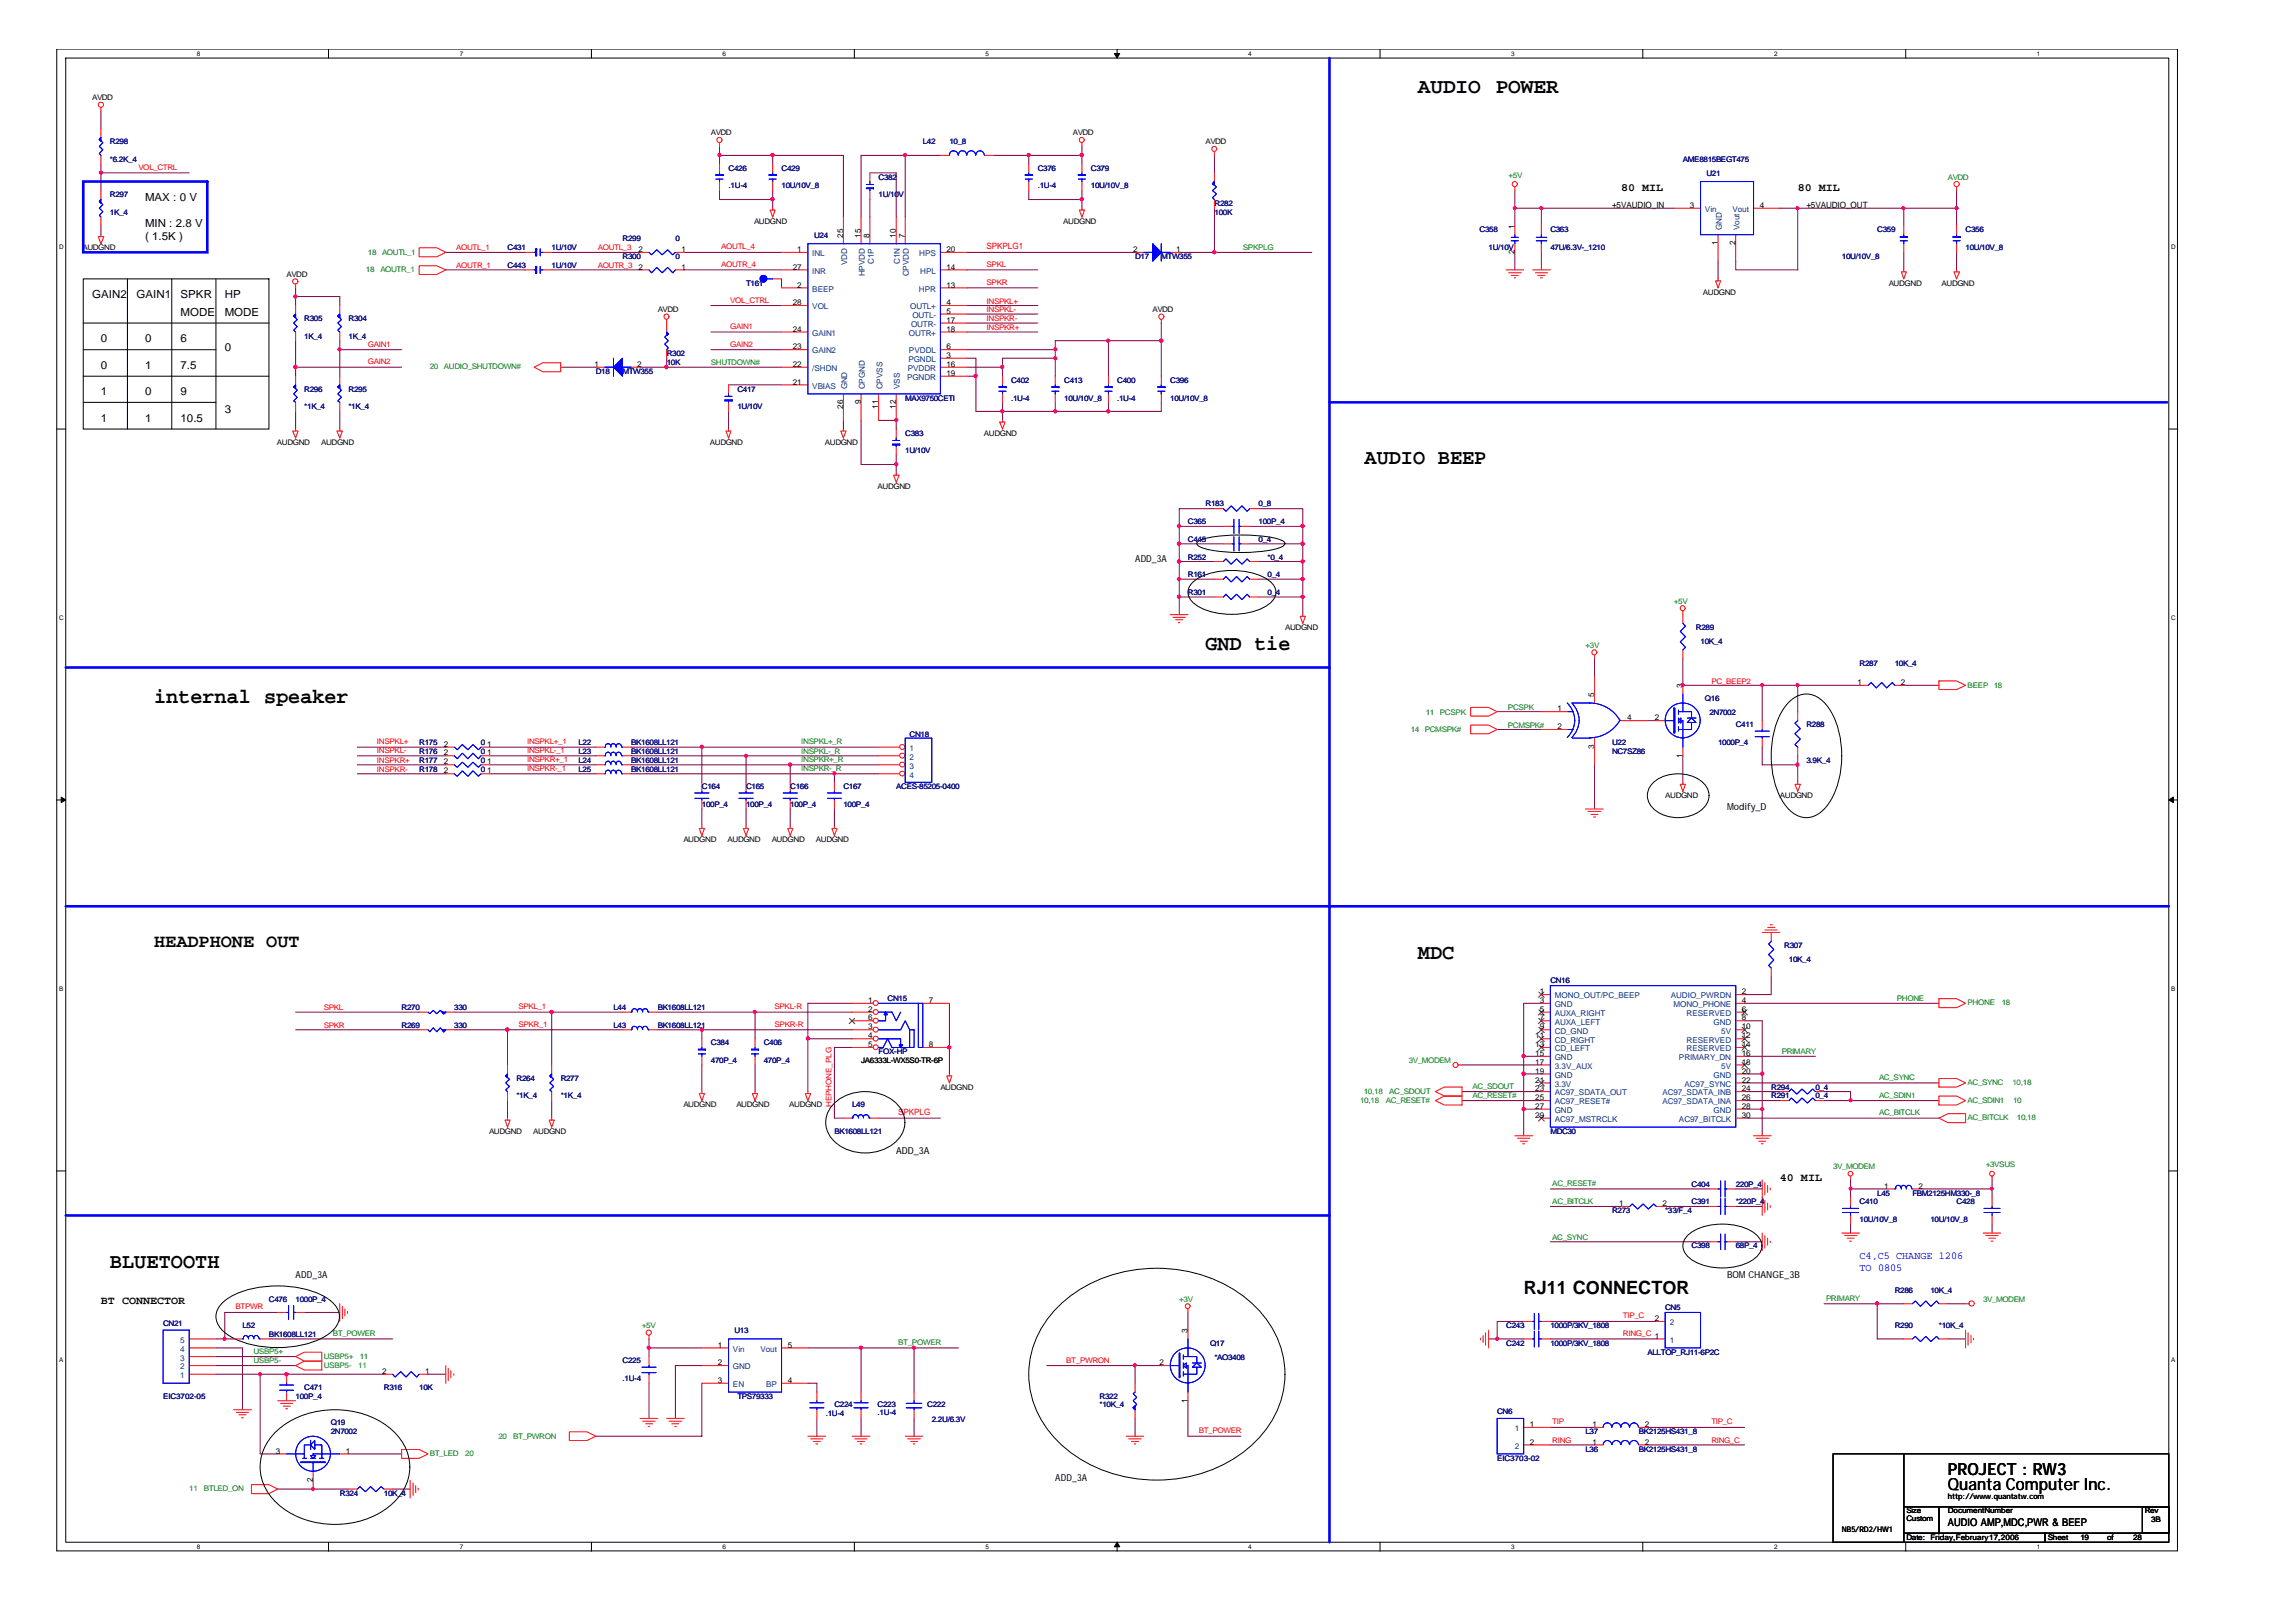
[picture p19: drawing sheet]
<svg xmlns="http://www.w3.org/2000/svg" width="297mm" height="210mm" viewBox="0 0 297 210" stroke-linecap="round" stroke-linejoin="round" font-family="sans-serif">
<defs><g id="words">
<g font-size="2.7">
<text x="183.4" y="12.1">AUDIO</text>
<text x="193.5" y="12.1">POWER</text>
<text x="176.5" y="60.1">AUDIO BEEP</text>
<text x="156" y="84.1">GND tie</text>
<text x="19.9" y="91">internal speaker</text>
<text x="183.4" y="124.1">MDC</text>
<text x="14.2" y="164.1">BLUETOOTH</text>
</g>
<g font-size="2.4">
<text x="19.9" y="122.6">HEADPHONE OUT</text>
<text x="197.1" y="167.5">RJ11 CONNECTOR</text>
</g>
<g font-size="2.2">
<text x="252" y="190.8">PROJECT : RW3</text>
<text x="252" y="192.9">Quanta Computer Inc.</text>
</g>
<g font-size="1.4">
<text x="18.8" y="26">MAX : 0 V</text>
<text x="18.8" y="29.4">MIN : 2.8 V</text>
<text x="209.7" y="24.7">80 MIL</text>
<text x="232.6" y="24.7">80 MIL</text>
<text x="18.8" y="31.1">( 1.5K )</text>
<text x="11.9" y="38.6">GAIN2</text>
<text x="17.6" y="38.6">GAIN1</text>
<text x="23.4" y="38.6">SPKR</text>
<text x="23.4" y="40.9">MODE</text>
<text x="29.1" y="40.9">MODE</text>
<text x="29.1" y="38.6">HP</text>
<text x="13.1" y="44.3">0</text>
<text x="13.1" y="47.7">0</text>
<text x="18.8" y="44.3">0</text>
<text x="18.8" y="47.7">1</text>
<text x="23.4" y="47.7">7.5</text>
<text x="23.4" y="44.3">6</text>
<text x="29.1" y="45.4">0</text>
<text x="13.1" y="51.1">1</text>
<text x="18.8" y="51.1">0</text>
<text x="23.4" y="51.1">9</text>
<text x="29.1" y="53.4">3</text>
<text x="13.1" y="54.6">1</text>
<text x="18.8" y="54.6">1</text>
<text x="23.4" y="54.6">10.5</text>
<text x="230.3" y="152.8">40 MIL</text>
<text x="13.1" y="168.8">BT CONNECTOR</text>
<text x="252" y="197.4">AUDIO AMP,MDC,PWR &amp; BEEP</text>
</g>
<g font-size="1.4" fill="#00f">
<text x="240.6" y="163">C4,C5 CHANGE 1206</text>
<text x="240.6" y="164.5">TO 0805</text>
</g>
<g font-size="1.2">
<text x="146.9" y="72.8">ADD_3A</text>
<text x="223.4" y="104.8">Modify_D</text>
<text x="115.9" y="149.4">ADD_3A</text>
<text x="38.2" y="165.4">ADD_3A</text>
<text x="223.4" y="165.4">BOM CHANGE_3B</text>
<text x="136.5" y="191.7">ADD_3A</text>
</g>
<g font-size="1.1">
<text x="208.6" y="26.9">+5VAUDIO_IN</text>
<text x="233.7" y="26.9">+5VAUDIO_OUT</text>
</g>
<g font-size="1.1" fill="#f00">
<text x="127.6" y="32.3">SPKPLG1</text>
<text x="116.2" y="144.3">SPKPLG</text>
</g>
<g font-size="1">
<text x="11.9" y="12.9">AVDD</text>
<text x="92" y="17.5">AVDD</text>
<text x="138.8" y="17.5">AVDD</text>
<text x="156" y="18.6">AVDD</text>
<text x="97.6" y="29">AUDGND</text>
<text x="137.6" y="29">AUDGND</text>
<text x="195.9" y="29.6" transform="rotate(-90 195.9 29.6)">1</text>
<text x="218.6" y="26.9">3</text>
<text x="227.7" y="26.9">4</text>
<text x="10.7" y="32.4">AUDGND</text>
<text x="37.1" y="35.8">AVDD</text>
<text x="82.6" y="34.9">2</text>
<text x="82.6" y="32.6">2</text>
<text x="88.2" y="34.9">1</text>
<text x="88.2" y="32.6">1</text>
<text x="102.6" y="34.9">27</text>
<text x="103.1" y="32.6">1</text>
<text x="109.1" y="30.8" transform="rotate(-90 109.1 30.8)">25</text>
<text x="111.4" y="30.8" transform="rotate(-90 111.4 30.8)">15</text>
<text x="112.5" y="30.8" transform="rotate(-90 112.5 30.8)">8</text>
<text x="115.9" y="30.8" transform="rotate(-90 115.9 30.8)">10</text>
<text x="117.1" y="30.8" transform="rotate(-90 117.1 30.8)">7</text>
<text x="122.4" y="34.9">14</text>
<text x="122.4" y="32.6">20</text>
<text x="146.6" y="32.6">2</text>
<text x="152.2" y="32.6">1</text>
<text x="195.9" y="32.9" transform="rotate(-90 195.9 32.9)">2</text>
<text x="222.2" y="31.7" transform="rotate(-90 222.2 31.7)">1</text>
<text x="224.5" y="31.7" transform="rotate(-90 224.5 31.7)">2</text>
<text x="85.1" y="40.4">AVDD</text>
<text x="102.6" y="39.5">28</text>
<text x="103.1" y="37.2">2</text>
<text x="122.4" y="41.8">17</text>
<text x="122.4" y="40.6">5</text>
<text x="122.4" y="37.2">13</text>
<text x="122.4" y="39.5">4</text>
<text x="149.1" y="40.4">AVDD</text>
<text x="220.3" y="38.1">AUDGND</text>
<text x="244.3" y="37">AUDGND</text>
<text x="251.2" y="37">AUDGND</text>
<text x="76.9" y="47.5">1</text>
<text x="82.4" y="47.5">2</text>
<text x="102.6" y="42.9">24</text>
<text x="102.6" y="45.2">23</text>
<text x="102.6" y="47.5">22</text>
<text x="122.4" y="47.5">16</text>
<text x="122.4" y="42.9">18</text>
<text x="122.4" y="45.2">6</text>
<text x="122.4" y="46.3">3</text>
<text x="102.6" y="49.8">21</text>
<text x="109.1" y="52.9" transform="rotate(-90 109.1 52.9)">26</text>
<text x="111.4" y="52.3" transform="rotate(-90 111.4 52.3)">9</text>
<text x="113.6" y="52.9" transform="rotate(-90 113.6 52.9)">11</text>
<text x="115.9" y="52.9" transform="rotate(-90 115.9 52.9)">12</text>
<text x="122.4" y="48.6">19</text>
<text x="35.8" y="57.6">AUDGND</text>
<text x="41.5" y="57.6">AUDGND</text>
<text x="91.8" y="57.6">AUDGND</text>
<text x="106.7" y="57.6">AUDGND</text>
<text x="127.3" y="56.4">AUDGND</text>
<text x="113.5" y="63.3">AUDGND</text>
<text x="166.3" y="81.5">AUDGND</text>
<text x="217.7" y="89" transform="rotate(-90 217.7 89)">3</text>
<text x="240.3" y="88.6">1</text>
<text x="245.9" y="88.6">2</text>
<text x="201.5" y="92.1">1</text>
<text x="201.5" y="94.4">2</text>
<text x="206.2" y="90.2" transform="rotate(-90 206.2 90.2)">5</text>
<text x="210.5" y="93.2">4</text>
<text x="214.1" y="93.2">2</text>
<text x="57.4" y="97.8">2</text>
<text x="57.4" y="98.9">2</text>
<text x="57.4" y="100.1">2</text>
<text x="57.4" y="96.6">2</text>
<text x="63" y="97.8">1</text>
<text x="63" y="98.9">1</text>
<text x="63" y="100.1">1</text>
<text x="63" y="96.6">1</text>
<text x="206.2" y="96.9" transform="rotate(-90 206.2 96.9)">3</text>
<text x="217.7" y="98.1" transform="rotate(-90 217.7 98.1)">1</text>
<text x="215.4" y="103.3">AUDGND</text>
<text x="230.3" y="103.3">AUDGND</text>
<text x="88.4" y="109">AUDGND</text>
<text x="94.1" y="109">AUDGND</text>
<text x="99.8" y="109">AUDGND</text>
<text x="105.6" y="109">AUDGND</text>
<text x="112.3" y="129.8">1</text>
<text x="112.3" y="130.9">2</text>
<text x="120.2" y="129.8">7</text>
<text x="199.2" y="128.7">1</text>
<text x="199.2" y="129.8">3</text>
<text x="199.2" y="130.9">5</text>
<text x="225.3" y="130.9">6</text>
<text x="225.3" y="128.7">2</text>
<text x="225.3" y="129.8">4</text>
<text x="111.4" y="137.6">JA6333L-WX5S0-TR-6P</text>
<text x="112.3" y="132.1">6</text>
<text x="112.3" y="133.2">3</text>
<text x="112.3" y="134.4">4</text>
<text x="112.3" y="135.5">5</text>
<text x="120.2" y="135.5">8</text>
<text x="198.6" y="134.4">11</text>
<text x="198.6" y="135.5">13</text>
<text x="198.6" y="136.7">15</text>
<text x="198.6" y="137.8">17</text>
<text x="199.2" y="132.1">7</text>
<text x="199.2" y="133.2">9</text>
<text x="225.3" y="132.1">8</text>
<text x="225.3" y="133.2">10</text>
<text x="225.3" y="134.4">12</text>
<text x="225.3" y="135.5">14</text>
<text x="225.3" y="137.8">18</text>
<text x="225.3" y="136.7">16</text>
<text x="88.4" y="143.3">AUDGND</text>
<text x="95.3" y="143.3">AUDGND</text>
<text x="102.1" y="143.3">AUDGND</text>
<text x="121.7" y="141">AUDGND</text>
<text x="198.6" y="142.4">25</text>
<text x="198.6" y="138.9">19</text>
<text x="198.6" y="140.1">21</text>
<text x="198.6" y="141.2">23</text>
<text x="198.6" y="143.5">27</text>
<text x="225.3" y="138.9">20</text>
<text x="225.3" y="141.2">24</text>
<text x="225.3" y="142.4">26</text>
<text x="225.3" y="143.5">28</text>
<text x="225.3" y="140.1">22</text>
<text x="63.3" y="146.7">AUDGND</text>
<text x="69" y="146.7">AUDGND</text>
<text x="198.6" y="144.7">29</text>
<text x="225.3" y="144.7">30</text>
<text x="243.8" y="153.8">1</text>
<text x="248.2" y="153.8">2</text>
<text x="209.5" y="156.1">1</text>
<text x="215.1" y="156.1">2</text>
<text x="153.6" y="172.5" transform="rotate(-90 153.6 172.5)">3</text>
<text x="214.1" y="173.2">1</text>
<text x="214.1" y="171">2</text>
<text x="49.4" y="177.8">2</text>
<text x="55" y="177.8">1</text>
<text x="92.9" y="174.4">1</text>
<text x="92.9" y="176.7">2</text>
<text x="92.9" y="179">3</text>
<text x="101.9" y="174.4">5</text>
<text x="101.9" y="179">4</text>
<text x="150" y="176.7">2</text>
<text x="153.6" y="181.5" transform="rotate(-90 153.6 181.5)">1</text>
<text x="197.9" y="184.7">1</text>
<text x="206" y="184.7">1</text>
<text x="212.8" y="184.7">2</text>
<text x="35.7" y="188.1">3</text>
<text x="40.5" y="191.8" transform="rotate(-90 40.5 191.8)">2</text>
<text x="44.7" y="188.1">1</text>
<text x="197.9" y="186.9">2</text>
<text x="206" y="186.9">1</text>
<text x="212.8" y="186.9">2</text>
<text x="246.6" y="195.9">Size</text>
<text x="246.6" y="196.9">Custom</text>
<text x="252" y="195.9">DocumentNumber</text>
<text x="252" y="194">http://www.quantatw.com</text>
<text x="277.5" y="195.9">Rev</text>
<text x="278.3" y="197">3B</text>
<text x="238.3" y="198.3">NB5/RD2/HW1</text>
<text x="246.6" y="199.3">Date:</text>
<text x="249.7" y="199.3">Friday, February 17, 2006</text>
<text x="264.9" y="199.3">Sheet</text>
<text x="269.2" y="199.3">19</text>
<text x="272.6" y="199.3">of</text>
<text x="276" y="199.3">28</text>
</g>
<g font-size="1" fill="#000080">
<text x="14.2" y="18.6">R298</text>
<text x="14.2" y="21">*6.2K_4</text>
<text x="94.3" y="22.1">C426</text>
<text x="101.1" y="22.1">C429</text>
<text x="113.7" y="23.2">C382</text>
<text x="119.4" y="18.6">L42</text>
<text x="122.8" y="18.6">10_8</text>
<text x="134.3" y="22.1">C376</text>
<text x="141.1" y="22.1">C379</text>
<text x="217.7" y="21">AME8815BEGT475</text>
<text x="220.8" y="22.8">U21</text>
<text x="14.2" y="25.5">R297</text>
<text x="14.2" y="27.8">1K_4</text>
<text x="94.3" y="24.4">.1U-4</text>
<text x="101.1" y="24.4">10U/10V_8</text>
<text x="113.7" y="25.5">1U/10V</text>
<text x="134.3" y="24.4">.1U-4</text>
<text x="141.1" y="24.4">10U/10V_8</text>
<text x="157.1" y="26.7">R282</text>
<text x="157.1" y="27.8">100K</text>
<text x="65.7" y="32.4">C431</text>
<text x="65.7" y="34.7">C443</text>
<text x="71.4" y="32.4">1U/10V</text>
<text x="71.4" y="34.7">1U/10V</text>
<text x="80.5" y="33.5">R300</text>
<text x="80.5" y="31.2">R299</text>
<text x="87.4" y="33.5">0</text>
<text x="87.4" y="31.2">0</text>
<text x="105.3" y="30.8">U24</text>
<text x="146.9" y="33.5">D17</text>
<text x="150.2" y="33.5">MTW355</text>
<text x="191.4" y="30.1">C358</text>
<text x="192.6" y="32.4">1U/10V</text>
<text x="200.6" y="30.1">C363</text>
<text x="200.6" y="32.4">47U/6.3V-_1210</text>
<text x="238.3" y="33.5">10U/10V_8</text>
<text x="242.9" y="30.1">C359</text>
<text x="254.3" y="30.1">C356</text>
<text x="254.3" y="32.4">10U/10V_8</text>
<text x="39.4" y="41.5">R305</text>
<text x="45.1" y="41.5">R304</text>
<text x="96.5" y="37">T161</text>
<text x="39.4" y="43.8">1K_4</text>
<text x="45.1" y="43.8">1K_4</text>
<text x="86.3" y="46.1">R302</text>
<text x="86.3" y="47.2">10K</text>
<text x="39.4" y="50.7">R296</text>
<text x="39.4" y="53">*1K_4</text>
<text x="45.1" y="50.7">R295</text>
<text x="45.1" y="53">*1K_4</text>
<text x="77.1" y="48.4">D18</text>
<text x="80.5" y="48.4">MTW355</text>
<text x="95.4" y="50.7">C417</text>
<text x="95.4" y="53">1U/10V</text>
<text x="117.1" y="51.8">MAX9750CETI</text>
<text x="130.8" y="49.6">C402</text>
<text x="130.8" y="51.8">.1U-4</text>
<text x="137.7" y="49.6">C413</text>
<text x="137.7" y="51.8">10U/10V_8</text>
<text x="144.5" y="49.6">C400</text>
<text x="144.5" y="51.8">.1U-4</text>
<text x="151.4" y="49.6">C396</text>
<text x="151.4" y="51.8">10U/10V_8</text>
<text x="117.1" y="56.4">C383</text>
<text x="117.1" y="58.7">1U/10V</text>
<text x="156" y="65.5">R183</text>
<text x="162.8" y="65.5">0_8</text>
<text x="153.7" y="67.8">C365</text>
<text x="153.7" y="70.1">C445</text>
<text x="162.8" y="67.8">100P_4</text>
<text x="162.8" y="70.1">0_4</text>
<text x="153.7" y="77">R301</text>
<text x="153.7" y="74.7">R161</text>
<text x="153.7" y="72.4">R252</text>
<text x="164" y="77">0_4</text>
<text x="164" y="74.7">0_4</text>
<text x="164" y="72.4">*0_4</text>
<text x="219.4" y="81.5">R289</text>
<text x="220" y="83.4">10K_4</text>
<text x="240.6" y="86.1">R287</text>
<text x="245.1" y="86.1">10K_4</text>
<text x="117.7" y="95.4">CN18</text>
<text x="220.6" y="90.7">Q16</text>
<text x="221.1" y="92.5">2N7002</text>
<text x="224.6" y="94.1">C411</text>
<text x="233.7" y="94.1">R288</text>
<text x="54.2" y="97.6">R176</text>
<text x="54.2" y="98.7">R177</text>
<text x="54.2" y="99.8">R178</text>
<text x="54.2" y="96.4">R175</text>
<text x="62.2" y="97.6">0</text>
<text x="62.2" y="98.7">0</text>
<text x="62.2" y="99.8">0</text>
<text x="62.2" y="96.4">0</text>
<text x="74.8" y="99.8">L25</text>
<text x="74.8" y="97.6">L23</text>
<text x="74.8" y="98.7">L24</text>
<text x="74.8" y="96.4">L22</text>
<text x="81.7" y="99.8">BK1608LL121</text>
<text x="81.7" y="97.6">BK1608LL121</text>
<text x="81.7" y="98.7">BK1608LL121</text>
<text x="81.7" y="96.4">BK1608LL121</text>
<text x="208.6" y="96.4">U22</text>
<text x="208.6" y="97.6">NC7SZ86</text>
<text x="222.3" y="96.4">1000P_4</text>
<text x="233.7" y="98.7">3.9K_4</text>
<text x="90.8" y="102.1">C164</text>
<text x="90.8" y="104.4">100P_4</text>
<text x="96.5" y="102.1">C165</text>
<text x="96.5" y="104.4">100P_4</text>
<text x="102.2" y="102.1">C166</text>
<text x="102.2" y="104.4">100P_4</text>
<text x="109.1" y="102.1">C167</text>
<text x="109.1" y="104.4">100P_4</text>
<text x="115.9" y="102.1">ACES-85205-0400</text>
<text x="230.8" y="122.7">R307</text>
<text x="231.4" y="124.5">10K_4</text>
<text x="52" y="130.7">R270</text>
<text x="58.8" y="130.7">330</text>
<text x="79.4" y="130.7">L44</text>
<text x="85.1" y="130.7">BK1608LL121</text>
<text x="114.8" y="129.6">CN15</text>
<text x="200.6" y="127.3">CN16</text>
<text x="52" y="133">R269</text>
<text x="58.8" y="133">330</text>
<text x="79.4" y="133">L43</text>
<text x="85.1" y="133">BK1608LL121</text>
<text x="92" y="135.3">C384</text>
<text x="92" y="137.6">470P_4</text>
<text x="98.8" y="135.3">C406</text>
<text x="98.8" y="137.6">470P_4</text>
<text x="113.7" y="136.4">FOX-HP</text>
<text x="66.8" y="139.8">R264</text>
<text x="66.8" y="142.1">*1K_4</text>
<text x="72.5" y="139.8">R277</text>
<text x="72.5" y="142.1">*1K_4</text>
<text x="110.2" y="143.3">L49</text>
<text x="229.1" y="142.1">R291</text>
<text x="229.1" y="141">R294</text>
<text x="234.9" y="142.1">0_4</text>
<text x="234.9" y="141">0_4</text>
<text x="107.9" y="146.7">BK1608LL121</text>
<text x="200.6" y="146.7">MDC30</text>
<text x="218.8" y="155.9">C391</text>
<text x="218.8" y="153.6">C404</text>
<text x="224.6" y="155.9">*220P_4</text>
<text x="224.6" y="153.6">220P_4</text>
<text x="240.6" y="155.9">C410</text>
<text x="242.9" y="154.7">L45</text>
<text x="247.4" y="154.7">FBM2125HM330-_8</text>
<text x="253.1" y="155.9">C428</text>
<text x="208.6" y="157">R273</text>
<text x="215.4" y="157">*33/F_4</text>
<text x="218.8" y="161.6">C398</text>
<text x="224.6" y="161.6">68P_4</text>
<text x="240.6" y="158.2">10U/10V_8</text>
<text x="249.7" y="158.2">10U/10V_8</text>
<text x="245.1" y="167.3">R286</text>
<text x="249.7" y="167.3">10K_4</text>
<text x="21.1" y="171.5">CN21</text>
<text x="31.4" y="171.9">L52</text>
<text x="34.8" y="173">BK1608LL121</text>
<text x="34.8" y="168.4">C476</text>
<text x="38.2" y="168.4">1000P_4</text>
<text x="95" y="172.5">U13</text>
<text x="194.9" y="171.9">C243</text>
<text x="200.6" y="171.9">1000P/3KV_1808</text>
<text x="215.4" y="169.6">CN5</text>
<text x="245.1" y="171.9">R290</text>
<text x="250.8" y="171.9">*10K_4</text>
<text x="39.4" y="179.9">C471</text>
<text x="49.7" y="179.9">R316</text>
<text x="54.2" y="179.9">10K</text>
<text x="80.5" y="176.4">C225</text>
<text x="80.5" y="178.7">.1U-4</text>
<text x="156.5" y="174.2">Q17</text>
<text x="157.1" y="176">*AO3408</text>
<text x="194.9" y="174.2">C242</text>
<text x="200.6" y="174.2">1000P/3KV_1808</text>
<text x="213.1" y="175.3">ALLTOP_RJ11-6P2C</text>
<text x="21.1" y="181">EIC3702-05</text>
<text x="38.2" y="181">100P_4</text>
<text x="42.8" y="184.4">Q19</text>
<text x="42.8" y="185.6">2N7002</text>
<text x="95.4" y="181">TPS79333</text>
<text x="106.8" y="183.3">.1U-4</text>
<text x="107.9" y="182.1">C224</text>
<text x="113.5" y="182.1">C223</text>
<text x="113.5" y="183.2">.1U-4</text>
<text x="120" y="182.1">C222</text>
<text x="120.5" y="184">2.2U/6.3V</text>
<text x="142.3" y="181">R322</text>
<text x="142.3" y="182.1">*10K_4</text>
<text x="193.7" y="183">CN6</text>
<text x="205.1" y="185.6">L37</text>
<text x="212" y="185.6">BK2125HS431_8</text>
<text x="193.7" y="189">EIC3703-02</text>
<text x="205.1" y="187.9">L36</text>
<text x="212" y="187.9">BK2125HS431_8</text>
<text x="44" y="193.6">R324</text>
<text x="49.7" y="193.6">10K_4</text>
</g>
<g font-size="1" fill="#f00">
<text x="17.9" y="22">VOL_CTRL</text>
<text x="59" y="32.4">AOUTL_1</text>
<text x="59" y="34.7">AOUTR_1</text>
<text x="77.3" y="32.4">AOUTL_3</text>
<text x="77.3" y="34.7">AOUTR_3</text>
<text x="93.3" y="32.3">AOUTL_4</text>
<text x="93.3" y="34.6">AOUTR_4</text>
<text x="127.6" y="34.6">SPKL</text>
<text x="94.5" y="39.2">VOL_CTRL</text>
<text x="127.6" y="40.4">INSPKL-</text>
<text x="127.6" y="41.6">INSPKR-</text>
<text x="127.6" y="39.3">INSPKL+</text>
<text x="127.6" y="36.9">SPKR</text>
<text x="47.6" y="47.2">GAIN2</text>
<text x="47.6" y="44.9">GAIN1</text>
<text x="94.5" y="42.6">GAIN1</text>
<text x="94.5" y="44.9">GAIN2</text>
<text x="127.6" y="42.7">INSPKR+</text>
<text x="221.4" y="88.5">PC_BEEP2</text>
<text x="48.8" y="99.9">INSPKR-</text>
<text x="48.8" y="96.3">INSPKL+</text>
<text x="48.8" y="98.7">INSPKR+</text>
<text x="48.8" y="97.5">INSPKL-</text>
<text x="68.2" y="99.8">INSPKR-_1</text>
<text x="68.2" y="98.6">INSPKR+_1</text>
<text x="68.2" y="97.5">INSPKL-_1</text>
<text x="68.2" y="96.3">INSPKL+_1</text>
<text x="41.9" y="130.7">SPKL</text>
<text x="67.1" y="130.6">SPKL_1</text>
<text x="100.2" y="130.6">SPKL-R</text>
<text x="41.9" y="133">SPKR</text>
<text x="67.1" y="132.9">SPKR_1</text>
<text x="100.2" y="132.9">SPKR-R</text>
<text x="107.6" y="143.3" transform="rotate(-90 107.6 143.3)">HEPHONE_PLG</text>
<text x="30.5" y="169.5">BTPWR</text>
<text x="210" y="172.9">RING_C</text>
<text x="210" y="170.6">TIP_C</text>
<text x="137.9" y="176.3">BT_PWRON</text>
<text x="155.1" y="185.5">BT_POWER</text>
<text x="200.8" y="184.3">TIP</text>
<text x="221.4" y="184.3">TIP_C</text>
<text x="200.8" y="186.7">RING</text>
<text x="221.4" y="186.7">RING_C</text>
</g>
<g font-size="1" fill="#008000">
<text x="195.2" y="23">+5V</text>
<text x="252" y="23.2">AVDD</text>
<text x="47.3" y="35.3">18</text>
<text x="47.6" y="32.9">18</text>
<text x="49.2" y="35.3">AOUTR_1</text>
<text x="49.4" y="32.9">AOUTL_1</text>
<text x="160.8" y="32.4">SPKPLG</text>
<text x="55.6" y="47.8">20</text>
<text x="57.4" y="47.8">AUDIO_SHUTDOWN#</text>
<text x="92" y="47.3">SHUTDOWN#</text>
<text x="205.1" y="83.8">+3V</text>
<text x="216.6" y="78.1">+5V</text>
<text x="254.5" y="89">BEEP 18</text>
<text x="182.5" y="94.7">14</text>
<text x="184.3" y="94.7">PCMSPK#</text>
<text x="184.5" y="92.5">11</text>
<text x="186.3" y="92.5">PCSPK</text>
<text x="195.1" y="91.8">PCSPK</text>
<text x="195.1" y="94.2">PCMSPK#</text>
<text x="103.6" y="97.6">INSPKL-_R</text>
<text x="103.6" y="96.3">INSPKL+_R</text>
<text x="103.6" y="99.8">INSPKR-_R</text>
<text x="103.6" y="98.6">INSPKR+_R</text>
<text x="245.4" y="129.6">PHONE</text>
<text x="254.5" y="130.1">PHONE</text>
<text x="259" y="130.1">18</text>
<text x="182.3" y="137.6">3V_MODEM</text>
<text x="230.5" y="136.5">PRIMARY</text>
<text x="176" y="142.7">10,18</text>
<text x="176.4" y="141.5">10,18</text>
<text x="179.3" y="142.7">AC_RESET#</text>
<text x="179.7" y="141.5">AC_SDOUT</text>
<text x="190.5" y="142">AC_RESET#</text>
<text x="190.5" y="140.9">AC_SDOUT</text>
<text x="243.1" y="142">AC_SDIN1</text>
<text x="243.1" y="139.8">AC_SYNC</text>
<text x="254.5" y="140.4">AC_SYNC</text>
<text x="254.5" y="142.7">AC_SDIN1</text>
<text x="260.3" y="140.4">10,18</text>
<text x="260.5" y="142.7">10</text>
<text x="243.1" y="144.3">AC_BITCLK</text>
<text x="254.5" y="145">AC_BITCLK</text>
<text x="260.9" y="145">10,18</text>
<text x="200.8" y="155.8">AC_BITCLK</text>
<text x="200.8" y="153.5">AC_RESET#</text>
<text x="237.1" y="151.3">3V_MODEM</text>
<text x="256.9" y="151">+3VSUS</text>
<text x="200.8" y="160.4">AC_SYNC</text>
<text x="43" y="172.9">BT_POWER</text>
<text x="83.1" y="171.9">+5V</text>
<text x="152.6" y="168.4">+3V</text>
<text x="236.2" y="168.4">PRIMARY</text>
<text x="256.6" y="168.4">3V_MODEM</text>
<text x="32.8" y="175.2">USBP5+</text>
<text x="32.8" y="176.3">USBP5-</text>
<text x="41.9" y="177">USBP5-</text>
<text x="41.9" y="175.9">USBP5+</text>
<text x="46.4" y="177">11</text>
<text x="46.6" y="175.9">11</text>
<text x="116.2" y="174.1">BT_POWER</text>
<text x="55.6" y="188.4">BT_LED</text>
<text x="60.2" y="188.4">20</text>
<text x="64.5" y="186.2">20</text>
<text x="66.4" y="186.2">BT_PWRON</text>
<text x="24.5" y="193">11</text>
<text x="26.3" y="193">BTLED_ON</text>
</g>
<g font-size="1" fill="#004080">
<text x="220.6" y="27.4">Vin</text>
<text x="222.8" y="29.8" transform="rotate(-90 222.8 29.8)">GND</text>
<text x="224.1" y="27.4">Vout</text>
<text x="225" y="29.8" transform="rotate(-90 225 29.8)">Vout</text>
<text x="105.1" y="33.1">INL</text>
<text x="105.1" y="35.4">INR</text>
<text x="109.6" y="34.3" transform="rotate(-90 109.6 34.3)">VDD</text>
<text x="111.9" y="35.8" transform="rotate(-90 111.9 35.8)">HPVDD</text>
<text x="113" y="34.1" transform="rotate(-90 113 34.1)">C1P</text>
<text x="116.4" y="34.2" transform="rotate(-90 116.4 34.2)">C1N</text>
<text x="117.6" y="35.8" transform="rotate(-90 117.6 35.8)">CPVDD</text>
<text x="118.9" y="33.1">HPS</text>
<text x="119.1" y="35.4">HPL</text>
<text x="105.1" y="37.7">BEEP</text>
<text x="105.1" y="40">VOL</text>
<text x="117.8" y="40">OUTL+</text>
<text x="118.1" y="41.1">OUTL-</text>
<text x="118.9" y="37.7">HPR</text>
<text x="105.1" y="43.5">GAIN1</text>
<text x="105.1" y="45.7">GAIN2</text>
<text x="117.5" y="46.9">PGNDL</text>
<text x="117.6" y="43.5">OUTR+</text>
<text x="117.6" y="45.7">PVDDL</text>
<text x="117.9" y="42.3">OUTR-</text>
<text x="105.1" y="48">/SHDN</text>
<text x="105.1" y="50.3">VBIAS</text>
<text x="109.6" y="50.4" transform="rotate(-90 109.6 50.4)">GND</text>
<text x="111.9" y="50.4" transform="rotate(-90 111.9 50.4)">CPGND</text>
<text x="114.2" y="50.4" transform="rotate(-90 114.2 50.4)">CPVSS</text>
<text x="116.4" y="50.4" transform="rotate(-90 116.4 50.4)">VSS</text>
<text x="117.3" y="49.2">PGNDR</text>
<text x="117.4" y="48">PVDDR</text>
<text x="117.7" y="97.2">1</text>
<text x="117.7" y="98.3">2</text>
<text x="117.7" y="99.5">3</text>
<text x="117.7" y="100.6">4</text>
<text x="201.1" y="129.2">MONO_OUT/PC_BEEP</text>
<text x="201.1" y="130.3">GND</text>
<text x="201.1" y="131.5">AUXA_RIGHT</text>
<text x="216.2" y="129.2">AUDIO_PWRDN</text>
<text x="216.5" y="130.3">MONO_PHONE</text>
<text x="218.2" y="131.5">RESERVED</text>
<text x="201.1" y="132.6">AUXA_LEFT</text>
<text x="201.1" y="133.8">CD_GND</text>
<text x="201.1" y="134.9">CD_RIGHT</text>
<text x="201.1" y="136">CD_LEFT</text>
<text x="201.1" y="137.2">GND</text>
<text x="217.2" y="137.2">PRIMARY_DN</text>
<text x="218.2" y="134.9">RESERVED</text>
<text x="218.2" y="136">RESERVED</text>
<text x="221.7" y="132.6">GND</text>
<text x="222.7" y="133.8">5V</text>
<text x="201.1" y="138.3">3.3V_AUX</text>
<text x="201.1" y="139.5">GND</text>
<text x="201.1" y="140.6">3.3V</text>
<text x="201.1" y="141.8">AC97_SDATA_OUT</text>
<text x="201.1" y="142.9">AC97_RESET#</text>
<text x="215.1" y="141.8">AC97_SDATA_INB</text>
<text x="215.1" y="142.9">AC97_SDATA_INA</text>
<text x="217.9" y="140.6">AC97_SYNC</text>
<text x="221.7" y="139.5">GND</text>
<text x="222.7" y="138.3">5V</text>
<text x="201.1" y="144">GND</text>
<text x="201.1" y="145.2">AC97_MSTRCLK</text>
<text x="217.2" y="145.2">AC97_BITCLK</text>
<text x="221.7" y="144">GND</text>
<text x="23.3" y="173.8">5</text>
<text x="216" y="173.8">1</text>
<text x="216" y="171.5">2</text>
<text x="23.3" y="178.3">1</text>
<text x="23.3" y="177.2">2</text>
<text x="23.3" y="176.1">3</text>
<text x="23.3" y="174.9">4</text>
<text x="94.8" y="174.9">Vin</text>
<text x="94.8" y="177.2">GND</text>
<text x="94.8" y="179.5">EN</text>
<text x="98.4" y="174.9">Vout</text>
<text x="99.1" y="179.5">BP</text>
<text x="196" y="185.2">1</text>
<text x="196" y="187.5">2</text>
</g>
<g font-size=".8">
<text x="25.5" y="7.2">8</text>
<text x="59.5" y="7.2">7</text>
<text x="93.5" y="7.2">6</text>
<text x="127.5" y="7.2">5</text>
<text x="161.5" y="7.2">4</text>
<text x="195.5" y="7.2">3</text>
<text x="229.5" y="7.2">2</text>
<text x="263.5" y="7.2">1</text>
<text x="7.6" y="32.2">D</text>
<text x="280.9" y="32.2">D</text>
<text x="7.6" y="80.2">C</text>
<text x="280.9" y="80.2">C</text>
<text x="7.6" y="128.2">B</text>
<text x="280.9" y="128.2">B</text>
<text x="7.6" y="176.3">A</text>
<text x="280.9" y="176.3">A</text>
<text x="25.5" y="200.4">8</text>
<text x="59.5" y="200.4">7</text>
<text x="93.5" y="200.4">6</text>
<text x="127.5" y="200.4">5</text>
<text x="161.5" y="200.4">4</text>
<text x="195.5" y="200.4">3</text>
<text x="229.5" y="200.4">2</text>
<text x="263.5" y="200.4">1</text>
</g>
</g></defs>
<g fill="none" stroke="#000" stroke-width=".13">
<path d="M7.3 6.3h274.4v194.4h-274.4zM8.5 7.5h272.1v192.1h-272.1zM42.5 6.3v1.2M76.5 6.3v1.2M110.5 6.3v1.2M144.5 6.3v1.2M178.5 6.3v1.2M212.5 6.3v1.2M246.5 6.3v1.2M10.8 36.1h24v19.4h-24zM16.5 36.1v19.4M22.2 36.1v19.4"/>
<path d="M27.9 36.1v19.4M7.3 55.5h1.2M10.8 45.3h17.1M10.8 48.7h24M10.8 52.1h17.1M10.8 41.8h24M280.6 55.5h1.1M154.5 75.2a9.3 9.3 0 0 1 7.7-1 4.2 4.2 0 0 1 2.8 1.9 1.72 1.72 0 0 1-.7 2 9.2 9.2 0 0 1-7.8 1 4.1 4.1 0 0 1-2.7-1.9 1.72 1.72 0 0 1 .7-2zM154.9 70.1a9.4 9.4 0 0 1 4.5-.8h2.3a9.6 9.6 0 0 1 4.4 .8l.1 .2-.1 .3a9.3 9.3 0 0 1-4.4 .9h-1.2a14.6 14.6 0 0 1-5.2-.7l-.4-.2-.1-.3zM231.6 90.7a2.9 2.9 0 0 1 4.2 0 9.1 9.1 0 0 1 2.4 5.8 11.6 11.6 0 0 1-1.8 7.8 3.1 3.1 0 0 1-4.8 .6 9.2 9.2 0 0 1-2.4-5.8 11.7 11.7 0 0 1 1.8-7.7zM7.3 103.5h1.2M213.8 101.4a5.1 5.1 0 0 1 6.6 0 2.25 2.25 0 0 1-.5 3.6 5 5 0 0 1-6.1-.5 2.2 2.2 0 0 1 0-3.1z"/>
<path d="M280.6 103.5h1.1M7.3 151.5h1.2M108 142.7a6 6 0 0 1 8.4 .5 3.4 3.4 0 0 1-1.2 5.1 6 6 0 0 1-7.7-1.1 3.3 3.3 0 0 1 .5-4.5zM218.6 159.6a7.9 7.9 0 0 1 8.5 0 1.87 1.87 0 0 1 0 3.2 7.7 7.7 0 0 1-8.5 0 1.88 1.88 0 0 1 0-3.2zM280.6 151.5h1.1M28.8 168.6a9.8 9.8 0 0 1 5.8-2.1 13.1 13.1 0 0 1 7.8 1.5 2.74 2.74 0 0 1 1.4 3 4.2 4.2 0 0 1-2.2 2.2 14.1 14.1 0 0 1-11.3 0 4.2 4.2 0 0 1-2.3-2.2 2.33 2.33 0 0 1 .8-2.4zM136.9 169.1a18.8 18.8 0 0 1 19.2-3.9 14.7 14.7 0 0 1 9.8 9.9 12.2 12.2 0 0 1-4.5 12.4 19.1 19.1 0 0 1-23.5 0 12.2 12.2 0 0 1-4.1-13.7 13.2 13.2 0 0 1 3.1-4.7zM35.7 185.3a11.7 11.7 0 0 1 12.5-1.9 7.3 7.3 0 0 1 4.8 6.4 7.4 7.4 0 0 1-4.8 6.5 11.9 11.9 0 0 1-11.7-1.2 6.3 6.3 0 0 1-2.1-8.1l.6-.9zM42.5 199.6v1.1M76.5 199.6v1.1M110.5 199.6v1.1M144.5 199.6v1.1"/>
<path d="M178.5 199.6v1.1M212.5 199.6v1.1M237.1 188.2h9.2v11.4h-9.2zM246.3 188.2h34.3v6.8h-34.3zM246.3 195h4.5v3.4h-4.5zM246.3 198.4h18.3v1.2h-18.3zM246.5 199.6v1.1M250.8 195h29.8v3.4h-3.4v-3.4h3.4v3.4h-29.8zM264.6 198.4h16v1.2h-16z"/>
</g>
<g fill="#000" stroke="#000" stroke-width=".13">
<path d="M144.2 6.9h.7l-.4 .6z" fill-rule="evenodd"/>
<path d="M7.9 103.1l.6 .4-.6 .4z" fill-rule="evenodd"/>
<path d="M280.6 103.5l.6-.4v.8z" fill-rule="evenodd"/>
<path d="M144.5 199.6l.4 .6h-.7z" fill-rule="evenodd"/>
</g>
<g fill="none" stroke="#800040" stroke-width=".13">
<path d="M13.1 14.4v2.3M93.1 18.9v2.3M140 18.9v2.3M13.1 21.2v3.5M13.1 29.2v1.2M13.1 22.4h11.4M38.2 37.3v2.2M38.2 38.4h5.8v1.1M57.7 32.7h10.2M57.7 34.9h10.2M71.4 32.7h11.4M71.4 34.9h11.4"/>
<path d="M88.5 32.7h12.6M88.5 34.9h12.6M92 39.5h9.1M93.1 24.7v1.1h6.9M93.1 20.1h16v8M100 20.1v1.1M100 24.7v2.2M101.1 36.1v1.2M112.5 22.4h3.4v5.7M112.5 25.8v2.3M117.1 20.1v8M121.7 20.1h-10.3v8"/>
<path d="M125.1 32.7h21.8M125.1 39.5h9.2M125.1 34.9h9.2M125.1 37.3h9.2M128.5 20.1h11.5M133.1 20.1v1.1M133.1 24.7v1.1h6.9M140 24.7v2.2M152.6 32.7h17.1M157.1 20.1v2.3M157.1 26.9v5.8M196 26.9h20.6"/>
<path d="M196 24.7v4.5M196 32.7v2.2M199.4 26.9v2.3M199.4 32.7v2.2M222.3 33.8v2.3M230.3 26.9h22.8M232.6 26.9v8h-8v-1.1M246.3 26.9v2.3M246.3 32.7v2.2M253.1 24.7v4.5M253.1 32.7v2.2M38.2 44.1v4.6"/>
<path d="M38.2 53.2v2.3M38.2 47.5h13.8M44 44.1v4.6M44 53.2v2.3M44 45.3h8M72.5 47.5h4.6M82.8 47.5h3.5M86.3 46.4v1.1h14.8M92 43h9.1M92 45.3h9.1M94.3 53.2v2.3M94.3 49.8h6.8"/>
<path d="M109.1 54.4v1.1M111.4 54.4v5.7h4.5M113.7 54.4h2.2v1.1M115.9 58.9v2.3M125.1 47.5h4.6M125.1 46.4h1.2v6.8h23.9v-1.1M125.1 40.6h9.2M125.1 43h9.2M125.1 45.3h11.4M125.1 41.8h9.2M125.1 48.7h1.2M129.7 52.1v2.3"/>
<path d="M136.5 52.1v1.1M136.5 46.4h-6.8v2.3M143.4 44.1v4.6M143.4 52.1v1.1M150.2 44.1h-13.7v4.6M150.2 41.8v6.9M152.6 68.1h5.7M152.6 75h4.5M152.6 72.7h4.5M152.6 77.3h4.5M152.6 70.4h5.7M157.1 65.8h-4.5v13.7"/>
<path d="M161.7 68.1h6.8M161.7 70.4h6.8M162.8 65.8h5.7v2.3M162.8 75h5.7M162.8 72.7h5.7M162.8 77.3h5.7M168.5 68.1v11.4M46.2 99h11.5M46.2 97.8h11.5M46.2 96.7h11.5M63.4 99h13.7M63.4 97.8h13.7"/>
<path d="M63.4 96.7h13.7M81.7 99h32M81.7 97.8h32M81.7 96.7h32M90.8 96.7v4.5M96.5 97.8v3.4M102.2 99v2.2M193.7 92.1h5.7M193.7 94.4h5.7M206.3 85.3v2.2M206.3 99v5.7M213.1 93.3h1.2"/>
<path d="M217.7 85.3v3.4h22.9M217.7 97.8v3.4M228 88.7v4.6M228 96.7v2.3h4.6M232.6 88.7v3.4M232.6 97.8v3.4M246.3 88.7h4.5M46.2 100.1h11.5M63.4 100.1h13.7M81.7 100.1h32M90.8 104.7v2.3M96.5 104.7v2.3"/>
<path d="M102.2 104.7v2.3M107.9 100.1v1.1M107.9 104.7v2.3M38.2 133.3h16M38.2 131h16M58.8 133.3h21.7M58.8 131h21.7M65.7 133.3v4.5M71.4 131v6.8M85.1 133.3h25.1M85.1 131h25.1M90.8 133.3v1.1"/>
<path d="M90.8 137.8v3.5M97.7 131v3.4M97.7 137.8v3.5M104.5 134.4h5.7M110.2 135.6h-2.3v9.1h1.2M110.2 129.8h-5.7v11.5M122.8 129.8v9.2M189.1 137.8h10.3M197.1 136.7h2.3M197.1 139h2.3M199.4 129.8h-2.3v17.2M225.7 129.8h25.1"/>
<path d="M225.7 132.1h2.3v14.9M225.7 136.7h9.2M225.7 139h2.3M229.1 126.4v2.3h-3.4M65.7 142.4v2.3M71.4 142.4v2.3M113.7 144.7h8M189.1 142.4h10.3M189.1 141.3h10.3M197.1 143.5h2.3M200.6 153.9h20.5M200.6 156.1h9.1"/>
<path d="M215.4 156.1h5.7M224.6 153.9h3.4M224.6 156.1h3.4M225.7 142.4h4.6M225.7 141.3h4.6M225.7 140.1h25.1M225.7 144.7h25.1M225.7 143.5h2.3M236 142.4h14.8M236 141.3h3.4v1.1M239.4 152.7v2.3M239.4 158.4v1.2"/>
<path d="M239.4 153.9h4.6M248.6 153.9h9.1M257.7 152.7v2.3M257.7 158.4v1.2M27.9 173.3h1.2M27.9 174.4h3.5v8M27.9 175.6h10.3M27.9 176.7h10.3M27.9 177.8h21.8M33.7 177.8v10.4h2.2M34.8 173.3h16M35.9 169.8h-6.8v3.5h1.1"/>
<path d="M39.4 169.8h4.6M55.4 177.8h2.3M84 174.4h6.8M84 173.3v2.3M84 179v4.6M90.8 176.7h-3.4v6.9M90.8 179v6.9h-13.7M104.5 174.4h19.5M104.5 179h1.2v1.1M111.4 174.4v5.7M118.3 174.4v5.7M135.4 176.7h14.8"/>
<path d="M146.9 176.7v2.3M153.7 169.8v2.3M192.6 173.3h1.1M197.1 171h-3.4v2.3h3.4M200.6 160.7h20.5M200.6 173.3h13.7M200.6 171h13.7M224.6 160.7h3.4M236 168.7h10.3M242.9 168.7v4.6h3.4M252 168.7h2.3M252 173.3h2.3"/>
<path d="M35.9 192.7h4.6M40.5 191.6v1.1h4.6M45.1 188.2h6.9M50.8 192.7h2.3M105.7 183.6v2.3M111.4 183.6v2.3M118.3 183.6v2.3M146.9 183.6v2.3M153.7 181.3v4.6h6.8M200.6 184.7h5.7M200.6 187h5.7M213.1 184.7h12.6"/>
<path d="M213.1 187h12.6"/>
</g>
<g fill="#f0f" stroke="#f0f" stroke-width=".13">
<path d="M239.3 142.2h.3v.2v.1h-.3z" fill-rule="evenodd"/>
<path d="M217.5 88.5h.3l.1 .1-.1 .2-.1 .1-.2-.1z" fill-rule="evenodd"/>
<path d="M227.8 88.5h.3l.1 .1-.1 .2-.1 .1-.2-.1z" fill-rule="evenodd"/>
<path d="M242.7 168.5h.3l.1 .2-.1 .1-.2 .1-.1-.1z" fill-rule="evenodd"/>
<path d="M257.5 153.7h.3l.1 .1-.1 .1h-.3z" fill-rule="evenodd"/>
<path d="M239.3 153.7h.3v.1v.1h-.3z" fill-rule="evenodd"/>
<path d="M232.4 26.8h.3v.1v.2h-.3z" fill-rule="evenodd"/>
<path d="M152.4 77.1h.3v.1v.2h-.2h-.1z" fill-rule="evenodd"/>
<path d="M196.9 138.8h.4v.1v.2l-.2 .1-.2-.1z" fill-rule="evenodd"/>
<path d="M38 47.3h.3l.1 .2-.1 .2h-.1h-.2z" fill-rule="evenodd"/>
<path d="M227.8 143.4h.3l.1 .1-.1 .2h-.1h-.2z" fill-rule="evenodd"/>
<path d="M253 26.8h.3v.1v.2h-.3z" fill-rule="evenodd"/>
<path d="M150.1 43.9h.3v.2v.1l-.2 .1-.1-.1z" fill-rule="evenodd"/>
<path d="M92.9 19.9h.3v.3l-.1 .1-.2-.1z" fill-rule="evenodd"/>
<path d="M12.9 22.2h.3l.1 .1-.1 .2h-.1h-.2z" fill-rule="evenodd"/>
<path d="M232.4 98.8h.3v.1l-.2 .3-.1-.1z" fill-rule="evenodd"/>
<path d="M28.9 173.1h.3v.1v.2l-.2 .1-.1-.1z" fill-rule="evenodd"/>
<path d="M152.4 67.9h.3v.2v.1l-.2 .1-.1-.1z" fill-rule="evenodd"/>
<path d="M152.4 72.5h.3v.2v.1l-.2 .1-.1-.1z" fill-rule="evenodd"/>
<path d="M152.4 74.8h.3v.2v.1h-.3z" fill-rule="evenodd"/>
<path d="M227.8 138.8h.3l.1 .1-.1 .2-.1 .1-.2-.1z" fill-rule="evenodd"/>
<path d="M196.9 136.5h.4v.2l-.2 .2-.2-.2z" fill-rule="evenodd"/>
<path d="M196.9 143.4h.4v.1v.2h-.2h-.2z" fill-rule="evenodd"/>
<path d="M152.4 70.2h.3v.1v.2l-.2 .1-.1-.1z" fill-rule="evenodd"/>
<path d="M139.8 19.9h.3l.1 .2-.1 .1-.2 .1-.1-.1z" fill-rule="evenodd"/>
<path d="M116.9 19.9h.3l.1 .2-.1 .1-.1 .1-.2-.1z" fill-rule="evenodd"/>
<path d="M129.5 47.3h.2l.2 .2-.2 .2h-.2z" fill-rule="evenodd"/>
<path d="M132.9 19.9h.3l.1 .2-.1 .1-.1 .1-.2-.1z" fill-rule="evenodd"/>
<path d="M143.2 43.9h.3l.1 .2-.1 .1-.1 .1-.2-.1z" fill-rule="evenodd"/>
<path d="M150.1 43.9h.3v.2v.1l-.2 .1-.1-.1z" fill-rule="evenodd"/>
<path d="M43.8 45.1h.3v.1v.1h-.3z" fill-rule="evenodd"/>
<path d="M115.8 59.9h.3l.1 .2-.1 .1-.2 .1-.1-.1z" fill-rule="evenodd"/>
<path d="M38 38.2h.3l.1 .2-.1 .1-.1 .1-.2-.1z" fill-rule="evenodd"/>
<path d="M139.8 25.6h.3l.1 .2-.1 .1-.2 .1-.1-.1z" fill-rule="evenodd"/>
<path d="M115.8 54.2h.3l.1 .2-.1 .1-.2 .1-.1-.1z" fill-rule="evenodd"/>
<path d="M136.4 45.1h.3v.1v.1h-.3z" fill-rule="evenodd"/>
<path d="M246.1 26.8h.3l.1 .1-.1 .2h-.3z" fill-rule="evenodd"/>
<path d="M156.9 32.5h.3l.1 .2-.2 .2-.2-.2z" fill-rule="evenodd"/>
<path d="M86.1 47.3h.2l.1 .2-.1 .2h-.1h-.1z" fill-rule="evenodd"/>
<path d="M65.5 133.1h.3l.1 .1-.1 .2-.2 .1-.1-.1z" fill-rule="evenodd"/>
<path d="M71.2 130.8h.3l.1 .1-.3 .2h-.1z" fill-rule="evenodd"/>
<path d="M96.4 97.7h.3v.1v.1l-.2 .1-.1-.1z" fill-rule="evenodd"/>
<path d="M90.6 96.5h.3l.1 .1-.1 .2-.1 .1-.2-.1z" fill-rule="evenodd"/>
<path d="M107.8 99.9h.3l.1 .2-.1 .1-.2 .1-.1-.1z" fill-rule="evenodd"/>
<path d="M102.1 98.8h.3v.1v.2l-.2 .1-.1-.1z" fill-rule="evenodd"/>
<path d="M193.5 173.1h.3l.1 .1-.1 .2-.1 .1-.2-.1z" fill-rule="evenodd"/>
<path d="M126.1 48.5h.3v.1v.2l-.2 .1-.1-.1z" fill-rule="evenodd"/>
<path d="M168.4 67.9h.3l.1 .2-.1 .1-.2 .1-.1-.1z" fill-rule="evenodd"/>
<path d="M129.5 53h.3l.1 .2-.2 .2h-.2z" fill-rule="evenodd"/>
<path d="M168.4 77.1h.3l.1 .1-.3 .2h-.1z" fill-rule="evenodd"/>
<path d="M97.5 130.8h.3l.1 .1-.1 .2h-.2h-.1z" fill-rule="evenodd"/>
<path d="M168.4 72.5h.3l.1 .2-.1 .1-.2 .1-.1-.1z" fill-rule="evenodd"/>
<path d="M143.2 53h.3l.1 .2-.1 .2h-.1h-.2z" fill-rule="evenodd"/>
<path d="M104.4 134.2h.3v.2v.1l-.2 .1-.1-.1z" fill-rule="evenodd"/>
<path d="M136.4 53h.3v.2l-.2 .2h-.1z" fill-rule="evenodd"/>
<path d="M90.6 133.1h.3l.1 .1-.1 .2-.1 .1-.2-.1z" fill-rule="evenodd"/>
<path d="M168.4 70.2h.3l.1 .1-.1 .2-.2 .1-.1-.1z" fill-rule="evenodd"/>
<path d="M168.4 74.8h.3l.1 .2-.3 .1-.2-.1z" fill-rule="evenodd"/>
<path d="M122.6 135.4h.4v.2l-.2 .1-.2-.1z" fill-rule="evenodd"/>
<path d="M199.3 26.8h.2l.1 .1-.1 .2h-.2z" fill-rule="evenodd"/>
<path d="M83.8 174.2h.3v.2v.1l-.2 .1-.1-.1z" fill-rule="evenodd"/>
<path d="M195.8 26.8h.3l.1 .1-.1 .2h-.3z" fill-rule="evenodd"/>
<path d="M33.5 177.7h.3v.3l-.1 .1-.2-.1z" fill-rule="evenodd"/>
<path d="M36.9 177.7h.3l.1 .1-.1 .2-.2 .1-.1-.1z" fill-rule="evenodd"/>
<path d="M146.7 176.5h.2l.1 .2-.1 .1-.1 .1-.1-.1z" fill-rule="evenodd"/>
<path d="M111.2 174.2h.3l.1 .2-.1 .1-.1 .1-.2-.1z" fill-rule="evenodd"/>
<path d="M118.1 174.2h.3v.2v.1l-.2 .1-.1-.1z" fill-rule="evenodd"/>
<path d="M40.3 192.5h.3l.1 .2-.1 .1-.1 .1-.2-.1z" fill-rule="evenodd"/>
<circle cx="232.5" cy="88.7" r=".2"/>
<circle cx="99.9" cy="20.1" r=".22"/>
<circle cx="136.5" cy="46.4" r=".2"/>
<circle cx="99.9" cy="25.8" r=".22"/>
</g>
<g fill="none" stroke="#f00" stroke-width=".13">
<path d="M13.1 13.9v.5M13.1 16.7v1.1M93.1 18.5v.4M140 18.5v.4M157.1 19.6v.5M12.7 30.6h.7l-.3 .9zM13.1 20.1v1.1M13.1 30.4v.2M38.2 36.8v.5M54.2 34.4h2.3l1.2 .5-1.2 .6h-2.3zM54.2 32.1h2.3l1.2 .6-1.2 .5h-2.3zM67.9 32.7h1.2"/>
<path d="M70.2 32.7h1.2M99.6 27.2h.7l-.3 .9zM100 26.9v.3M139.6 27.2h.7l-.3 .9zM140 26.9v.3M194.9 34.9h2.2M195.2 35.3h1.6M195.5 35.6h.9M195.9 36h.2M196 24.2v.5M198.3 34.9h2.3M198.6 35.3h1.6"/>
<path d="M198.9 35.6h1M199.3 36h.2M222 36.3h.6l-.3 1zM222.3 36.1v.2M246 35.2h.6l-.3 .9zM246.3 34.9v.3M252.8 35.2h.7l-.4 .9zM253.1 24.2v.5M253.1 34.9v.3M37.9 55.8h.7l-.4 .9zM38.2 55.5v.3M43.6 55.8h.7l-.3 .9z"/>
<path d="M44 55.5v.3M69.1 47.5l1.1-.6h2.3v1.2h-2.3zM86.3 41.4v.4M93.9 55.8h.7l-.3 .9zM94.3 55.5v.3M108.8 55.8h.6l-.3 .9zM109.1 55.5v.3M115.9 55.5v1.2M115.9 57.8v1.1M129.3 54.6h.7l-.3 .9zM129.7 54.4v.2M150.2 41.4v.4"/>
<path d="M115.6 61.5h.7l-.4 .9zM115.9 61.2v.3M151.4 79.5h2.3M151.7 79.9h1.6M168.2 79.8h.7l-.4 .9zM168.5 79.5v.3M217.7 79.1v.4M152.1 80.2h.9M152.4 80.6h.3M190.3 91.5h2.3l1.1 .6-1.1 .6h-2.3zM190.3 93.8h2.3l1.1 .6-1.1 .6h-2.3zM206.3 84.8v.5"/>
<path d="M250.8 88.1h2.3l1.2 .6-1.2 .5h-2.3zM90.5 107.2h.6l-.3 .9zM90.8 107v.2M96.2 107.2h.7l-.4 .9zM96.5 107v.2M101.9 107.2h.7l-.4 .9zM102.2 107v.2M107.6 107.2h.7l-.4 .9zM107.9 107v.2M205.1 104.7h2.3M205.5 105h1.6M205.8 105.4h.9"/>
<path d="M206.2 105.7h.2M217.4 101.5h.7l-.4 .9zM217.7 101.2v.3M229 119.7h.3M232.2 101.5h.7l-.3 .9zM232.6 101.2v.3M122.5 139.2h.6l-.3 .9zM122.8 139v.2M188.7 137.8h.4M228 120.7h2.3M228.3 120.4h1.6M228.7 120h.9"/>
<path d="M250.8 139.6h2.3l1.2 .5-1.2 .6h-2.3zM250.8 129.2h2.3l1.2 .6-1.2 .6h-2.3zM65.3 144.9h.7l-.3 1zM65.7 144.7v.2M71.1 144.9h.6l-.3 1zM71.4 144.7v.2M90.5 141.5h.6l-.3 .9zM90.8 141.3v.2M97.3 141.5h.7l-.3 .9zM97.7 141.3v.2M104.2 141.5h.7l-.4 .9zM104.5 141.3v.2"/>
<path d="M185.7 142.4l1.2-.6h2.2v1.2h-2.2zM185.7 141.3l1.2-.6h2.2v1.1h-2.2zM196 147h2.3M196.3 147.3h1.6M196.7 147.7h.9M197 148h.2M226.9 147h2.2M227.2 147.3h1.6M227.5 147.7h.9M227.9 148h.2M228 152.7v4.6M228 159.6v2.2"/>
<path d="M228.3 153v1.6M228.3 155.3v1.6M228.3 159.9v1.6M228.7 153.4v.9M228.7 155.7v.9M229 153.7v.3M229 156v.3M238.3 159.6h2.3M238.6 159.9h1.6M239.4 152.2v.5M250.8 144.7l1.2-.6h2.3v1.2h-2.3zM250.8 141.8h2.3l1.2 .6-1.2 .6h-2.3z"/>
<path d="M256.6 159.6h2.2M256.9 159.9h1.6M257.7 152.2v.5M38.2 176.7l1.2-.6h2.2v1.2h-2.2zM38.2 175.6l1.2-.6h2.2v1.1h-2.2zM44 168.7v2.3M44.3 169.1v1.6M44.6 169.4v.9M45 169.7v.3M57.7 176.7v2.3M58 177.1v1.6M58.3 177.4v.9"/>
<path d="M58.7 177.8v.2M84 172.8v.5M84 175.6v1.1M84 177.8v1.2M153.7 169.4v.4M191.5 173.2v.2M191.9 172.8v.9M192.2 172.5v1.6M192.6 172.1v2.3M228.7 160.2v.9M229 160.6v.2M239 160.2h.9"/>
<path d="M239.3 160.6h.2M254.3 168.7h.4M254.3 172.1v2.3M254.6 172.5v1.6M255 172.8v.9M255.3 173.2v.2M257.3 160.2h.9M257.6 160.6h.2M30.2 182.4h2.3M30.6 182.8h1.5M30.9 183.1h.9M31.2 183.5h.3"/>
<path d="M32.5 192.1h2.3l1.1 .6-1.1 .6h-2.3zM35.9 181.3h2.3M36.3 181.6h1.6M36.6 182h.9M37 182.3h.2M52 187.6h2.2l1.2 .6-1.2 .5h-2.2zM53.1 191.6v2.3M53.4 191.9v1.6M53.8 192.3v.9M54.1 192.6v.2M73.7 185.3h2.2l1.2 .6-1.2 .5h-2.2zM82.8 183.6h2.3"/>
<path d="M83.1 183.9h1.6M83.5 184.3h.9M83.8 184.6h.2M86.3 183.6h2.2M86.6 183.9h1.6M86.9 184.3h.9M87.3 184.6h.2M104.5 185.9h2.3M104.9 186.2h1.6M105.2 186.5h.9M105.6 186.9h.2M110.2 185.9h2.3"/>
<path d="M110.6 186.2h1.6M110.9 186.5h.9M111.3 186.9h.2M117.1 185.9h2.3M117.4 186.2h1.7M117.8 186.5h.9M118.1 186.9h.2M145.7 185.9h2.3M146 186.2h1.6M146.4 186.5h.9M146.7 186.9h.2M206.3 184.7h1.1"/>
<path d="M212 184.7h1.1"/>
<circle cx="13.1" cy="13.6" r=".34"/>
<circle cx="93.1" cy="18.1" r=".33"/>
<circle cx="139.9" cy="18.1" r=".33"/>
<circle cx="157.1" cy="19.3" r=".33"/>
<circle cx="38.2" cy="36.4" r=".34"/>
<circle cx="196" cy="23.8" r=".33"/>
<circle cx="253.1" cy="23.8" r=".34"/>
<circle cx="86.2" cy="41" r=".33"/>
<circle cx="150.2" cy="41" r=".34"/>
<circle cx="217.7" cy="78.7" r=".33"/>
<circle cx="206.3" cy="84.4" r=".33"/>
<circle cx="188.3" cy="137.8" r=".33"/>
<circle cx="239.4" cy="151.9" r=".31"/>
<circle cx="257.7" cy="151.9" r=".32"/>
<circle cx="83.9" cy="172.5" r=".34"/>
<circle cx="153.6" cy="169" r=".31"/>
<circle cx="255.1" cy="168.7" r=".34"/>
</g>
<path d="M172 7.5v192.1M10.8 23.5h16v9.2h-16zM172 52.1h108.3M8.5 86.4h163.5M8.5 117.3h272.1M8.5 157.3h163.5" fill="none" stroke="#00f" stroke-width=".34"/>
<g fill="none" stroke="#00f" stroke-width=".13">
<path d="M13.1 17.8l-.3 .2 .5 .5-.5 .4 .5 .5-.5 .5 .3 .2M69.1 32.7h.2M69.9 32.7h.3M69.9 32.2v.9M115.5 57h.9M115.9 56.7v.3M115.9 57.6v.2M83.1 177.6h1.8M83.1 176.9h1.8M84 176.7v.2M84 177.6v.2M207.4 184.7a.55 .55 0 0 1 .6-.6 .55 .55 0 0 1 .5 .6"/>
<path d="M208.6 184.7a.56 .56 0 0 1 .5-.6 .56 .56 0 0 1 .6 .6M209.7 184.7a.54 .54 0 0 1 .6-.6 .54 .54 0 0 1 .5 .6M210.8 184.7a.56 .56 0 0 1 .6-.6 .56 .56 0 0 1 .6 .6"/>
</g>
<g fill="#00f" stroke="#00f" stroke-width=".13">
<path d="M69.3 32.2v.9h.1v-.9z" fill-rule="evenodd"/>
<path d="M69.3 32.2v.9h.1v-.9z" fill-rule="evenodd"/>
<path d="M13.1 17.8v.4l-.3-.2 .3 .2-.3-.2z" fill-rule="evenodd"/>
<path d="M13.1 17.8v.4l-.3-.2 .3 .2-.3-.2z" fill-rule="evenodd"/>
<path d="M115.5 57.5v.1h.9v-.1z" fill-rule="evenodd"/>
</g>
<path d="M115.5 57.5h.9v.1h-.9z" fill="#00f"/>
<g fill="none" stroke="#00f" stroke-width=".13">
<path d="M13.1 25.8l-.3 .2 .5 .5-.5 .4 .5 .5-.5 .5 .3 .2M69.1 34.9h.2M69.9 34.9h.3M69.9 34.5v.9M99.2 36.1h.8M198.8 31.2h1.3M198.8 30.7h1.3M199.4 30.4v.3M199.4 31.2v.3M115.5 57.5h.9v.1h-.9zM78.3 100a.33 .33 0 0 1 .4-.3 .33 .33 0 0 1 .3 .3M79 100a.32 .32 0 0 1 .4-.3 .32 .32 0 0 1 .3 .3"/>
<path d="M79.7 100a.33 .33 0 0 1 .3-.3 .33 .33 0 0 1 .4 .3M217.7 80.7l.4 .3-.7 .7 .7 .7-.7 .7 .7 .7-.4 .3M78.3 100v.1h-.1M79 100v.1M79.7 100v.1M80.4 100v.1h.1M71.4 139l-.3 .2 .5 .5-.5 .4 .5 .5-.5 .5 .3 .2M231.4 142.4l.4-.3 .7 .6 .6-.6 .7 .6 .7-.6 .4 .3M245.3 153.7v.2h-.2M245.3 153.7a.34 .34 0 0 1 .3-.3 .34 .34 0 0 1 .3 .3M246 153.7v-.2a.32 .32 0 0 1 .4-.1 .32 .32 0 0 1 .2 .3M246 153.7v.2"/>
<path d="M246.6 153.7a.33 .33 0 0 1 .4-.3 .33 .33 0 0 1 .3 .3M246.6 153.7v.2M247.3 153.7v.2h.1M21.1 172.1h3.4v6.9h-3.4zM215.4 169.8h4.6v4.6h-4.6zM247.4 168.7l.4-.3 .7 .7 .6-.7 .7 .7 .7-.7 .3 .3M37.1 188.2h2.3M38.9 189.2h3.2v.1h-3.2zM39.2 188.7h.5M39.4 188.2v.5M40.2 187h-.8v1.2M40.2 187l.5-.6v1.1"/>
<path d="M40.2 187l.5 .6v-.3M40.2 188.4h.6l-.3 .3zM40.2 188.7h.6M40.2 186.4v1.2M40.5 189.3v1.1M40.7 187h.9v1.7M41.3 188.7h.6M44 188.2h-3.5v.2"/>
<circle cx="40.5" cy="188.1" r="2.26"/>
</g>
<g fill="none" stroke="#f00" stroke-width=".13">
<path d="M13.1 24.7v1.1M13.1 28.1v1.1M67.9 34.9h1.2M70.2 34.9h1.2M100 36.1h1.1M199.4 29.2v1.2M199.4 31.5v1.2M217.7 79.5v1.2M217.7 84.1v1.2M77.1 100.1h1.1M80.5 100.1h1.2M71.4 137.8v1.2"/>
<path d="M71.4 141.3v1.1M230.3 142.4h1.1M234.9 142.4h1.1M244 153.9h1.1M247.4 153.9h1.2M24.5 177.8h3.4M24.5 176.7h3.4M24.5 175.6h3.4M24.5 174.4h3.4M24.5 173.3h3.4M214.3 173.3h1.1M214.3 171h1.1"/>
<path d="M246.3 168.7h1.1M250.8 168.7h1.2M35.9 188.2h1.2M40.5 190.4v1.2M44 188.2h1.1"/>
</g>
<g fill="#00f" stroke="#00f" stroke-width=".13">
<path d="M69.3 34.5v.9h.1v-.9z" fill-rule="evenodd"/>
<path d="M69.3 34.5v.9h.1v-.9z" fill-rule="evenodd"/>
<path d="M13.1 25.8v.5l-.3-.3 .3 .3-.3-.3z" fill-rule="evenodd"/>
<path d="M13.1 25.8v.5l-.3-.3 .3 .3-.3-.3z" fill-rule="evenodd"/>
<path d="M71.4 139v.4l-.3-.2 .3 .2-.3-.2z" fill-rule="evenodd"/>
<path d="M71.4 139v.4l-.3-.2 .3 .2-.3-.2z" fill-rule="evenodd"/>
<circle cx="98.8" cy="36.1" r=".44"/>
</g>
<circle cx="113.3" cy="129.8" r=".32" fill="#fff" stroke="#f00" stroke-width=".13"/>
<path d="M110.2 129.8h2.8" fill="none" stroke="#f00" stroke-width=".13"/>
<circle cx="113.3" cy="131" r=".32" fill="#fff" stroke="#f00" stroke-width=".13"/>
<path d="M110.2 131h2.8" fill="none" stroke="#f00" stroke-width=".13"/>
<circle cx="113.3" cy="132.1" r=".32" fill="#fff" stroke="#f00" stroke-width=".13"/>
<path d="M110.2 132.1h2.8" fill="none" stroke="#f00" stroke-width=".13"/>
<path d="M109.9 131.8l.7 .7M110.6 131.8l-.7 .7" fill="none" stroke="#804000" stroke-width=".13"/>
<circle cx="113.3" cy="133.2" r=".32" fill="#fff" stroke="#f00" stroke-width=".13"/>
<path d="M110.2 133.3h2.8" fill="none" stroke="#f00" stroke-width=".13"/>
<circle cx="113.3" cy="134.4" r=".32" fill="#fff" stroke="#f00" stroke-width=".13"/>
<path d="M110.2 134.4h2.8" fill="none" stroke="#f00" stroke-width=".13"/>
<circle cx="113.3" cy="135.5" r=".32" fill="#fff" stroke="#f00" stroke-width=".13"/>
<g fill="none" stroke="#f00" stroke-width=".13">
<path d="M38.2 39.5v1.1M44 39.5v1.1M93.1 21.2v1.2M93.1 23.5v1.2M112.5 22.4v1.1M112.5 24.7v1.1M121.7 20.1h1.1M127.4 20.1h1.1M146.9 32.7h1.1M151.4 32.7h1.2M196 29.2v1.2M196 31.5v1.2"/>
<path d="M38.2 43v1.1M44 43v1.1M143.4 48.7v1.1M143.4 51v1.1M157.1 77.3h1.2M157.1 65.8h1.2M158.3 68.1h1.1M158.3 70.4h1.1M160.5 68.1h1.2M160.5 70.4h1.2M161.7 77.3h1.1M161.7 65.8h1.1"/>
<path d="M57.7 97.8h1.1M57.7 99h1.1M62.2 97.8h1.2M62.2 99h1.2M77.1 97.8h1.1M77.1 99h1.1M80.5 97.8h1.2M80.5 99h1.2M214.3 93.3h1.1M217.7 88.7v1.1M217.7 96.7v1.1M96.5 101.2v1.2"/>
<path d="M96.5 103.5v1.2M110.2 135.6h2.8M119.4 135.6h3.4M119.4 129.8h3.4M109.1 144.7h1.1M112.5 144.7h1.2M209.7 156.1h1.1M214.3 156.1h1.1M230.3 141.3h1.1M234.9 141.3h1.1M257.7 155v1.1M257.7 157.3v1.1"/>
<path d="M30.2 173.3h1.2M33.7 173.3h1.1M246.3 173.3h1.1M250.8 173.3h1.2M118.3 180.1v1.2M118.3 182.4v1.2M206.3 187h1.1M212 187h1.1"/>
</g>
<g fill="none" stroke="#00f" stroke-width=".13">
<path d="M92.6 23.2h.9M93.1 22.4v.2M93.1 23.2v.3M112.1 23.9h.9M112.5 23.5v.4M112.5 24.4v.3M122.8 20.1a.56 .56 0 0 1 .6-.6 .56 .56 0 0 1 .5 .6M124 20.1a.53 .53 0 0 1 .5-.6 .53 .53 0 0 1 .5 .6M125.1 20.1a.56 .56 0 0 1 .6-.6 .56 .56 0 0 1 .5 .6M126.3 20.1a.54 .54 0 0 1 .5-.6 .54 .54 0 0 1 .5 .6M148 32.7h1.1M150.2 31.5v2.3"/>
<path d="M150.2 32.7h1.2M195.5 30.7h.9M195.5 31.2h.9M196 30.4v.3M196 31.2v.3M38.2 40.6l-.2 .3 .5 .5-.5 .4 .5 .5-.5 .4 .2 .3M44 40.6l-.3 .3 .5 .5-.5 .4 .5 .5-.5 .4 .3 .3M143 50.6h.9M143.4 49.8v.3M143.4 50.6v.4M158.3 77.3l.3-.4 .7 .7 .7-.7 .7 .7 .7-.7 .3 .4M158.3 65.8l.3 .4 .7-.7 .7 .7 .7-.7 .7 .7 .3-.4"/>
<path d="M159.4 68.1h.2M159.4 70.4h.2M159.6 67.2v1.8M159.6 69.5v1.8M160.3 68.1h.2M160.3 67.2v1.8M160.3 69.5v1.8M160.3 70.4h.2M58.8 97.8l.4 .4 .6-.7 .7 .7 .7-.7 .7 .7 .3-.4M58.8 99l.4 .3 .6-.7 .7 .7 .7-.7 .7 .7 .3-.3M78.3 97.7l-.1 .1M78.3 97.7a.33 .33 0 0 1 .4-.4 .33 .33 0 0 1 .3 .4"/>
<path d="M78.3 98.8v.2h-.1M78.3 98.8a.33 .33 0 0 1 .4-.3 .33 .33 0 0 1 .3 .3M79 97.7l.1-.2a.32 .32 0 0 1 .5 0l.1 .2M79 98.8a.32 .32 0 0 1 .4-.3 .32 .32 0 0 1 .3 .3M79 97.7v.1M79 98.8v.2M79.7 97.7a.33 .33 0 0 1 .3-.4 .33 .33 0 0 1 .4 .4M79.7 98.8a.33 .33 0 0 1 .3-.3 .33 .33 0 0 1 .4 .3M79.7 97.7v.1M79.7 98.8v.2M80.4 97.7v.1h.1M80.4 98.8v.2h.1"/>
<path d="M215.4 93.3h1.2M216.6 91.6h.1v3.3h-.1zM217.1 92.1h.6M217.1 91.9v.6M217.1 92.9v.7M217.1 94v.6M217.4 93l.1-.1v.7l-.4-.3zM217.5 93.3h.2v3.4M217.7 92.1h1.1v.8M217.7 89.8v2.3M218.3 92.9h1.1M218.8 92.9l.6 .6h-1"/>
<path d="M218.8 92.9l-.5 .6h.2M218.8 93.5v.9h-1.7M95.6 102.6h1.8M95.6 103.3h1.8M96.5 102.4v.2M96.5 103.3v.2M113.7 135.6h.6l.5-1.2 .6 1.2h2.9v-2.3h-.6v2.3M113.7 133.3h2.8l.6-1.2 .6 1.2M113.7 131h1.7l.5 1.1 .6-1.1M113.7 129.8h5.7v5.8h-.6v-5.8M113.7 134.4h2.8v1.2M114.6 131l-.2 .3h.4l-.2-.3v1.1h-.9"/>
<path d="M116.3 135.2h.5l-.3 .4zM110.4 144.6v.1h-.2M110.4 144.5a.33 .33 0 0 1 .3-.3 .33 .33 0 0 1 .3 .3M111.1 144.5a.31 .31 0 0 1 .3-.2 .31 .31 0 0 1 .3 .2M111.1 144.6v.1M111.7 144.5a.35 .35 0 0 1 .4-.2 .35 .35 0 0 1 .3 .2M111.7 144.6v.1M112.4 144.6v.1h.1M210.8 156.1l.4-.3 .7 .7 .7-.7 .7 .7 .6-.7 .4 .3M231.4 141.3l.4-.4 .7 .7 .6-.7 .7 .7 .7-.7 .4 .4M256.7 156.9h2.1M256.7 156.4h2.1"/>
<path d="M257.7 156.1v.3M257.7 156.9v.4M31.5 173.2v.1h-.1M31.5 173.1a.31 .31 0 0 1 .3-.3 .31 .31 0 0 1 .3 .3M32.1 173.1a.33 .33 0 0 1 .4-.3 .33 .33 0 0 1 .3 .3M32.1 173.2v.1M32.8 173.1a.32 .32 0 0 1 .4-.3 .32 .32 0 0 1 .3 .3M32.8 173.2v.1M33.5 173.2v.1h.2M247.4 173.3l.4-.3 .7 .6 .6-.6 .7 .6 .7-.6 .3 .3M117.2 181.6h2M117.2 182.2h2"/>
<path d="M118.3 181.3v.3M118.3 182.2v.2M207.4 186.9a.55 .55 0 0 1 .6-.5 .55 .55 0 0 1 .5 .5M208.6 186.9a.56 .56 0 0 1 .5-.5 .56 .56 0 0 1 .6 .5M209.7 186.9a.54 .54 0 0 1 .6-.5 .54 .54 0 0 1 .5 .5M210.8 186.9a.56 .56 0 0 1 .6-.5 .56 .56 0 0 1 .6 .5"/>
<circle cx="217.7" cy="93.2" r="2.26"/>
</g>
<g fill="#00f" stroke="#00f" stroke-width=".13">
<path d="M112.1 24.3v.1h.9v-.1z" fill-rule="evenodd"/>
<path d="M112.1 24.3v.1h.9v-.1z" fill-rule="evenodd"/>
<path d="M143 50.1h.9z" fill-rule="evenodd"/>
<path d="M143 50.1h.9z" fill-rule="evenodd"/>
<path d="M38 40.9l.2-.3v.5z" fill-rule="evenodd"/>
<path d="M38 40.9l.2-.3v.5z" fill-rule="evenodd"/>
<path d="M92.6 22.6v.1h.9v-.1z" fill-rule="evenodd"/>
<path d="M92.6 22.6v.1h.9v-.1z" fill-rule="evenodd"/>
<path d="M149.1 31.5l1.1 1.2-1.1 1.1z" fill-rule="evenodd"/>
<path d="M149.1 31.5l1.1 1.2-1.1 1.1z" fill-rule="evenodd"/>
<path d="M43.7 40.9l.3-.3v.5z" fill-rule="evenodd"/>
<path d="M43.7 40.9l.3-.3v.5z" fill-rule="evenodd"/>
</g>
<circle cx="116.7" cy="96.7" r=".33" fill="#fff" stroke="#f00" stroke-width=".13"/>
<path d="M113.7 96.7h2.7" fill="none" stroke="#f00" stroke-width=".13"/>
<circle cx="116.7" cy="97.8" r=".33" fill="#fff" stroke="#f00" stroke-width=".13"/>
<path d="M113.7 97.8h2.7" fill="none" stroke="#f00" stroke-width=".13"/>
<circle cx="116.7" cy="98.9" r=".33" fill="#fff" stroke="#f00" stroke-width=".13"/>
<path d="M113.7 99h2.7" fill="none" stroke="#f00" stroke-width=".13"/>
<circle cx="116.7" cy="100.1" r=".33" fill="#fff" stroke="#f00" stroke-width=".13"/>
<g fill="none" stroke="#f00" stroke-width=".13">
<path d="M82.8 34.9h1.2M82.8 32.7h1.2M87.4 34.9h1.1M87.4 32.7h1.1M100 21.2v1.2M100 23.5v1.2M101.1 34.9h3.4M101.1 32.7h3.4M101.1 37.3h3.4M101.1 39.5h3.4M109.1 28.1v3.4M111.4 28.1v3.4"/>
<path d="M112.5 28.1v3.4M115.9 28.1v3.4M117.1 28.1v3.4M121.7 34.9h3.4M121.7 32.7h3.4M121.7 37.3h3.4M121.7 39.5h3.4M133.1 21.2v1.2M133.1 23.5v1.2M140 21.2v1.2M140 23.5v1.2M157.1 22.4v1.1"/>
<path d="M157.1 25.8v1.1M216.6 26.9h3.4M222.3 30.4v3.4M224.6 30.4v3.4M226.9 26.9h3.4M246.3 29.2v1.2M246.3 31.5v1.2M253.1 29.2v1.2M253.1 31.5v1.2M38.2 48.7v1.1M38.2 52.1v1.1M44 48.7v1.1"/>
<path d="M44 52.1v1.1M77.1 47.5h1.1M81.7 47.5h1.1M86.3 41.8v1.2M86.3 45.3v1.1M94.3 49.8v1.2M94.3 52.1v1.1M101.1 43h3.4M101.1 45.3h3.4M101.1 47.5h3.4M101.1 49.8h3.4M109.1 51v3.4"/>
<path d="M111.4 51v3.4M113.7 51v3.4M115.9 51v3.4M121.7 43h3.4M121.7 45.3h3.4M121.7 47.5h3.4M121.7 40.6h3.4M121.7 41.8h3.4M121.7 46.4h3.4M121.7 48.7h3.4M129.7 48.7v1.1M129.7 51v1.1"/>
<path d="M136.5 48.7v1.1M136.5 51v1.1M150.2 48.7v1.1M150.2 51v1.1M157.1 75h1.2M157.1 72.7h1.2M161.7 75h1.1M161.7 72.7h1.1M57.7 96.7h1.1M62.2 96.7h1.2M77.1 96.7h1.1M80.5 96.7h1.2"/>
<path d="M199.4 92.1h3.4M199.4 94.4h3.4M206.3 87.5v3.5M206.3 95.5v3.5M209.7 93.3h3.4M228 93.3v1.1M228 95.5v1.2M232.6 92.1v1.2M232.6 96.7v1.1M240.6 88.7h1.1M245.1 88.7h1.2M57.7 100.1h1.1"/>
<path d="M62.2 100.1h1.2M90.8 101.2v1.2M90.8 103.5v1.2M102.2 101.2v1.2M102.2 103.5v1.2M107.9 101.2v1.2M107.9 103.5v1.2M113.7 100.1h2.7M54.2 133.3h1.2M54.2 131h1.2M57.7 133.3h1.1M57.7 131h1.1"/>
<path d="M65.7 137.8v1.2M80.5 133.3h1.2M80.5 131h1.2M84 133.3h1.1M84 131h1.1M90.8 134.4v1.2M90.8 136.7v1.1M97.7 134.4v1.2M97.7 136.7v1.1M199.4 133.3h1.2M199.4 131h1.2M199.4 128.7h1.2"/>
<path d="M199.4 129.8h1.2M199.4 132.1h1.2M199.4 134.4h1.2M199.4 135.6h1.2M199.4 136.7h1.2M199.4 137.8h1.2M199.4 139h1.2M224.6 133.3h1.1M224.6 131h1.1M224.6 128.7h1.1M224.6 129.8h1.1M224.6 132.1h1.1"/>
<path d="M224.6 134.4h1.1M224.6 135.6h1.1M224.6 136.7h1.1M224.6 137.8h1.1M224.6 139h1.1M229.1 120.7v1.1M229.1 125.3v1.1M65.7 141.3v1.1M199.4 140.1h1.2M199.4 141.3h1.2M199.4 142.4h1.2M199.4 143.5h1.2"/>
<path d="M199.4 144.7h1.2M221.1 156.1h1.2M221.1 153.9h1.2M223.4 156.1h1.2M223.4 153.9h1.2M224.6 140.1h1.1M224.6 141.3h1.1M224.6 142.4h1.1M224.6 143.5h1.1M224.6 144.7h1.1M239.4 155v1.1M239.4 157.3v1.1"/>
<path d="M35.9 169.8h1.2M37.1 177.8v1.2M38.2 169.8h1.2M49.7 177.8h1.1M54.2 177.8h1.2M90.8 174.4h3.5M90.8 176.7h3.5M90.8 179h3.5M101.1 174.4h3.4M101.1 179h3.4M146.9 179v1.1M150.2 176.7h1.2"/>
<path d="M153.7 172.1v1.2M197.1 171h1.2M197.1 173.3h1.2M199.4 171h1.2M199.4 173.3h1.2M221.1 160.7h1.2M223.4 160.7h1.2M37.1 180.1v1.2M45.1 192.7h1.1M49.7 192.7h1.1M105.7 180.1v1.2M105.7 182.4v1.2"/>
<path d="M111.4 180.1v1.2M111.4 182.4v1.2M146.9 182.4v1.2M153.7 180.1v1.2M197.1 184.7h3.5M197.1 187h3.5"/>
</g>
<g fill="none" stroke="#00f" stroke-width=".13">
<path d="M84 34.9l.3 .4 .7-.7 .7 .7 .7-.7 .6 .7 .4-.4M84 32.7l.3 .3 .7-.7 .7 .7 .7-.7 .6 .7 .4-.3M99.5 23.2h.9M100 22.4v.2M100 23.2v.3M104.5 31.5h17.2v19.5h-17.2zM132.6 23.2h1M133.1 22.4v.2M133.1 23.2v.3M139.5 23.2h.9M140 22.4v.2M140 23.2v.3"/>
<path d="M157.1 23.5l-.2 .2 .5 .5-.5 .5 .5 .4-.5 .5 .2 .2M220 23.5h6.9v6.9h-6.9zM245.8 31.2h1M246.3 30.4v.2M246.3 31.2v.3M252.7 31.2h.9M253.1 30.4v.2M253.1 31.2v.3M38.2 49.8l-.2 .3 .5 .4-.5 .5 .5 .4-.5 .5 .2 .2M44 49.8l-.3 .3 .5 .4-.5 .5 .5 .4-.5 .5 .3 .2M78.2 47.5h1.2M79.4 46.4v2.3"/>
<path d="M80.5 47.5h1.2M86.3 43l.2 .2-.5 .4 .5 .5-.5 .4 .5 .5-.2 .3M93.8 51.3h.9M94.3 51v.3M94.3 51.9v.2M129.2 50.6h1M129.7 49.8v.3M129.7 50.6v.4M136.1 50.6h.9M136.5 49.8v.3M136.5 50.6v.4M149.8 50.6h.9"/>
<path d="M150.2 49.8v.3M150.2 50.6v.4M158.3 75l.3-.4 .7 .7 .7-.7 .7 .7 .7-.7 .3 .4M158.3 72.7l.3-.4 .7 .7 .7-.7 .7 .7 .7-.7 .3 .4M58.8 96.7l.4 .3 .6-.6 .7 .6 .7-.6 .7 .6 .3-.3M78.3 96.6v.1h-.1M78.3 96.5a.33 .33 0 0 1 .4-.3 .33 .33 0 0 1 .3 .3M79 96.5a.32 .32 0 0 1 .4-.3 .32 .32 0 0 1 .3 .3M79 96.6v.1M79.7 96.5a.33 .33 0 0 1 .3-.3 .33 .33 0 0 1 .4 .3M79.7 96.6v.1M80.4 96.6v.1h.1"/>
<path d="M117.1 95.5h3.4v5.7h-3.4zM202.8 91a3 3 0 0 1 0 4.4M202.8 92.1h.8M202.8 94.4h.8M203.3 91a3.1 3.1 0 0 1 0 4.4M203.4 91h2.3M203.4 95.5h2.3M205.7 91a4.5 4.5 0 0 1 3.9 2.3M209.6 93.2a4.6 4.6 0 0 1-3.9 2.3M227.1 94.6h1.8M227.1 95.3h1.8M228 94.4v.2"/>
<path d="M228 95.3v.2M232.6 93.3l-.4 .3 .7 .7-.7 .7 .7 .7-.7 .7 .4 .3M241.7 88.7l.4-.4 .6 .7 .7-.7 .7 .7 .7-.7 .3 .4M58.8 100.1l.4 .4 .6-.7 .7 .7 .7-.7 .7 .7 .3-.4M89.9 102.6h1.8M89.9 103.3h1.8M90.8 102.4v.2M90.8 103.3v.2M101.3 102.6h1.8M101.3 103.3h1.8M102.2 102.4v.2M102.2 103.3v.2"/>
<path d="M107 102.6h1.9M107 103.3h1.9M107.9 102.4v.2M107.9 103.3v.2M55.4 133.3l.2 .2 .4-.5 .5 .5 .5-.5 .4 .5 .3-.2M55.4 131l.2 .2 .4-.5 .5 .5 .5-.5 .4 .5 .3-.2M65.7 139l-.3 .2 .5 .5-.5 .4 .5 .5-.5 .5 .3 .2M81.8 133.1v.2h-.1M81.8 133.1a.35 .35 0 0 1 .3-.3 .35 .35 0 0 1 .3 .3M81.8 130.9v.1h-.1M81.8 130.8a.34 .34 0 0 1 .3-.3 .34 .34 0 0 1 .3 .3M82.5 133.1a.31 .31 0 0 1 .3-.3 .31 .31 0 0 1 .3 .3"/>
<path d="M82.5 130.8a.31 .31 0 0 1 .3-.3 .31 .31 0 0 1 .3 .3M82.5 130.9v.1M82.5 133.1v.2M83.1 133.1a.33 .33 0 0 1 .4-.3 .33 .33 0 0 1 .3 .3M83.1 130.8a.33 .33 0 0 1 .4-.3 .33 .33 0 0 1 .3 .3M83.1 130.9v.1M83.1 133.1v.2M83.8 133.1v.2h.2M83.8 130.9v.1h.2M90.4 136.4h.9M90.8 135.6v.2M90.8 136.4v.3"/>
<path d="M97.2 136.4h.9M97.7 135.6v.2M97.7 136.4v.3M200.6 127.6h24v18.3h-24zM229.1 121.8l-.3 .4 .7 .7-.7 .6 .7 .7-.7 .7 .3 .4M222.3 156.1h.3M222.3 153.9h.3M222.6 152.8v2.1M222.6 155.1v2.1M222.6 159.7v2M223.2 152.8v2.1M223.2 155.1v2.1"/>
<path d="M223.2 159.7v2M223.2 156.1h.2M223.2 153.9h.2M238.4 156.9h2.1M238.4 156.4h2.1M239.4 156.1v.3M239.4 156.9v.4M36.2 179.2h1.8M36.2 179.9h1.8M37.1 169.8h.2M37.1 179v.2M37.1 179.9v.2"/>
<path d="M37.3 168.9v1.9M38 169.8h.2M38 168.9v1.9M50.8 177.8l.3 .4 .7-.7 .7 .7 .7-.7 .7 .7 .3-.4M94.3 173.3h6.8v6.8h-6.8zM151.4 176.7h1.2M152.6 175.1h.1v3.2h-.1zM153.1 176.7l.4-.3v.7zM153.1 175.6h.6M153.1 175.3v.6M153.1 176.4v.7M153.1 177.5v.6"/>
<path d="M153.5 176.7h.2v3.4M153.7 175.6h1.1v.8M153.7 173.3v2.3M154.3 176.4h1.1M154.8 176.4l.6 .5h-1M154.8 176.4l-.5 .5h.2M154.8 176.9v.9h-1.7M198.3 171h.2M198.3 173.3h.2M198.5 170v2M198.5 172.3v2M199.1 171h.3"/>
<path d="M199.1 170v2M199.1 172.3v2M199.1 173.3h.3M222.3 160.7h.3M223.2 160.7h.2M46.2 192.7l.4-.3 .7 .6 .6-.6 .7 .6 .7-.6 .4 .3M104.8 182.2h1.8M104.8 181.5h1.8M105.7 181.3v.2M105.7 182.2v.2M110.5 182.2h1.8M110.5 181.5h1.8"/>
<path d="M111.4 181.3v.2M111.4 182.2v.2M146.9 180.1l-.3 .3 .5 .4-.5 .5 .5 .4-.5 .5 .3 .2M193.7 183.6h3.4v4.6h-3.4z"/>
<circle cx="153.6" cy="176.7" r="2.26"/>
</g>
<g fill="#00f" stroke="#00f" stroke-width=".13">
<path d="M43.7 50.1l.3-.3v.4z" fill-rule="evenodd"/>
<path d="M43.7 50.1l.3-.3v.4z" fill-rule="evenodd"/>
<path d="M136.1 50.1h.9z" fill-rule="evenodd"/>
<path d="M136.1 50.1h.9z" fill-rule="evenodd"/>
<path d="M57.2 133.3h.5l-.3 .2z" fill-rule="evenodd"/>
<path d="M57.2 133.3h.5l-.3 .2z" fill-rule="evenodd"/>
<path d="M129.2 50.1h1z" fill-rule="evenodd"/>
<path d="M129.2 50.1h1z" fill-rule="evenodd"/>
<path d="M132.6 22.6v.1h1v-.1z" fill-rule="evenodd"/>
<path d="M132.6 22.6v.1h1v-.1z" fill-rule="evenodd"/>
<path d="M57.2 131h.5l-.3 .2z" fill-rule="evenodd"/>
<path d="M57.2 131h.5l-.3 .2z" fill-rule="evenodd"/>
<path d="M149.8 50.1h.9z" fill-rule="evenodd"/>
<path d="M149.8 50.1h.9z" fill-rule="evenodd"/>
<path d="M157.1 23.5v.5l-.2-.3 .2 .3-.2-.3z" fill-rule="evenodd"/>
<path d="M157.1 23.5v.5l-.2-.3 .2 .3-.2-.3z" fill-rule="evenodd"/>
<path d="M99.5 22.6v.1h.9v-.1z" fill-rule="evenodd"/>
<path d="M99.5 22.6v.1h.9v-.1z" fill-rule="evenodd"/>
<path d="M146.6 182.2l.3-.2v.4l-.3-.2 .3-.2z" fill-rule="evenodd"/>
<path d="M146.6 182.2l.3-.2v.4l-.3-.2 .3-.2z" fill-rule="evenodd"/>
<path d="M90.4 135.8v.1h.9v-.1z" fill-rule="evenodd"/>
<path d="M90.4 135.8v.1h.9v-.1z" fill-rule="evenodd"/>
<path d="M97.2 135.8v.1h.9v-.1z" fill-rule="evenodd"/>
<path d="M97.2 135.8v.1h.9v-.1z" fill-rule="evenodd"/>
<path d="M245.8 30.6v.1h1v-.1z" fill-rule="evenodd"/>
<path d="M245.8 30.6v.1h1v-.1z" fill-rule="evenodd"/>
<path d="M139.5 22.6v.1h.9v-.1z" fill-rule="evenodd"/>
<path d="M139.5 22.6v.1h.9v-.1z" fill-rule="evenodd"/>
<path d="M80.5 46.4v2.3l-1.1-1.2z" fill-rule="evenodd"/>
<path d="M80.5 46.4v2.3l-1.1-1.2z" fill-rule="evenodd"/>
<path d="M38 50.1l.2-.3v.4z" fill-rule="evenodd"/>
<path d="M38 50.1l.2-.3v.4z" fill-rule="evenodd"/>
<path d="M252.7 30.6v.1h.9v-.1z" fill-rule="evenodd"/>
<path d="M252.7 30.6v.1h.9v-.1z" fill-rule="evenodd"/>
<path d="M93.8 51.8v.1h.9v-.1z" fill-rule="evenodd"/>
<path d="M93.8 51.8v.1h.9v-.1z" fill-rule="evenodd"/>
<path d="M86.3 43l.2 .2-.2 .2 .2-.2-.2 .2z" fill-rule="evenodd"/>
<path d="M86.3 43l.2 .2-.2 .2 .2-.2-.2 .2z" fill-rule="evenodd"/>
<path d="M65.7 139v.4l-.3-.2 .3 .2-.3-.2z" fill-rule="evenodd"/>
<path d="M65.7 139v.4l-.3-.2 .3 .2-.3-.2z" fill-rule="evenodd"/>
</g>
<g fill="none" stroke="#804000" stroke-width=".13">
<path d="M199.1 128.4l.7 .7M199.1 130.7l.7 .7M199.1 131.8l.7 .7M199.1 132.9l.7 .7M199.1 134.1l.7 .7M199.1 135.2l.7 .7M199.1 139.8l.7 .7M199.7 128.4l-.7 .7M199.7 130.7l-.7 .7M199.7 131.8l-.7 .7M199.7 132.9l-.7 .7M199.7 134.1l-.7 .7"/>
<path d="M199.7 135.2l-.7 .7M199.7 139.8l-.7 .7M225.4 130.7l.7 .7M225.4 132.9l.7 .7M225.4 134.1l.7 .7M225.4 135.2l.7 .7M225.4 137.5l.7 .7M226 130.7l-.7 .7M226 132.9l-.7 .7M226 134.1l-.7 .7M226 135.2l-.7 .7M226 137.5l-.7 .7"/>
<path d="M199.1 144.4l.7 .7M199.7 144.4l-.7 .7"/>
</g>
<g fill="#f0f" stroke="#f0f" stroke-width=".13">
<path d="M239.3 142.2h.3v.2v.1h-.3z" fill-rule="evenodd"/>
<path d="M217.5 88.5h.3l.1 .1-.1 .2-.1 .1-.2-.1z" fill-rule="evenodd"/>
<path d="M227.8 88.5h.3l.1 .1-.1 .2-.1 .1-.2-.1z" fill-rule="evenodd"/>
<path d="M242.7 168.5h.3l.1 .2-.1 .1-.2 .1-.1-.1z" fill-rule="evenodd"/>
<path d="M257.5 153.7h.3l.1 .1-.1 .1h-.3z" fill-rule="evenodd"/>
<path d="M239.3 153.7h.3v.1v.1h-.3z" fill-rule="evenodd"/>
<path d="M232.4 26.8h.3v.1v.2h-.3z" fill-rule="evenodd"/>
<path d="M152.4 77.1h.3v.1v.2h-.2h-.1z" fill-rule="evenodd"/>
<path d="M196.9 138.8h.4v.1v.2l-.2 .1-.2-.1z" fill-rule="evenodd"/>
<path d="M38 47.3h.3l.1 .2-.1 .2h-.1h-.2z" fill-rule="evenodd"/>
<path d="M227.8 143.4h.3l.1 .1-.1 .2h-.1h-.2z" fill-rule="evenodd"/>
<path d="M253 26.8h.3v.1v.2h-.3z" fill-rule="evenodd"/>
<path d="M150.1 43.9h.3v.2v.1l-.2 .1-.1-.1z" fill-rule="evenodd"/>
<path d="M92.9 19.9h.3v.3l-.1 .1-.2-.1z" fill-rule="evenodd"/>
<path d="M12.9 22.2h.3l.1 .1-.1 .2h-.1h-.2z" fill-rule="evenodd"/>
<path d="M232.4 98.8h.3v.1l-.2 .3-.1-.1z" fill-rule="evenodd"/>
<path d="M28.9 173.1h.3v.1v.2l-.2 .1-.1-.1z" fill-rule="evenodd"/>
<path d="M152.4 67.9h.3v.2v.1l-.2 .1-.1-.1z" fill-rule="evenodd"/>
<path d="M152.4 72.5h.3v.2v.1l-.2 .1-.1-.1z" fill-rule="evenodd"/>
<path d="M152.4 74.8h.3v.2v.1h-.3z" fill-rule="evenodd"/>
<path d="M227.8 138.8h.3l.1 .1-.1 .2-.1 .1-.2-.1z" fill-rule="evenodd"/>
<path d="M196.9 136.5h.4v.2l-.2 .2-.2-.2z" fill-rule="evenodd"/>
<path d="M196.9 143.4h.4v.1v.2h-.2h-.2z" fill-rule="evenodd"/>
<path d="M152.4 70.2h.3v.1v.2l-.2 .1-.1-.1z" fill-rule="evenodd"/>
<path d="M139.8 19.9h.3l.1 .2-.1 .1-.2 .1-.1-.1z" fill-rule="evenodd"/>
<path d="M116.9 19.9h.3l.1 .2-.1 .1-.1 .1-.2-.1z" fill-rule="evenodd"/>
<path d="M129.5 47.3h.2l.2 .2-.2 .2h-.2z" fill-rule="evenodd"/>
<path d="M132.9 19.9h.3l.1 .2-.1 .1-.1 .1-.2-.1z" fill-rule="evenodd"/>
<path d="M143.2 43.9h.3l.1 .2-.1 .1-.1 .1-.2-.1z" fill-rule="evenodd"/>
<path d="M150.1 43.9h.3v.2v.1l-.2 .1-.1-.1z" fill-rule="evenodd"/>
<path d="M43.8 45.1h.3v.1v.1h-.3z" fill-rule="evenodd"/>
<path d="M115.8 59.9h.3l.1 .2-.1 .1-.2 .1-.1-.1z" fill-rule="evenodd"/>
<path d="M38 38.2h.3l.1 .2-.1 .1-.1 .1-.2-.1z" fill-rule="evenodd"/>
<path d="M139.8 25.6h.3l.1 .2-.1 .1-.2 .1-.1-.1z" fill-rule="evenodd"/>
<path d="M115.8 54.2h.3l.1 .2-.1 .1-.2 .1-.1-.1z" fill-rule="evenodd"/>
<path d="M136.4 45.1h.3v.1v.1h-.3z" fill-rule="evenodd"/>
<path d="M246.1 26.8h.3l.1 .1-.1 .2h-.3z" fill-rule="evenodd"/>
<path d="M156.9 32.5h.3l.1 .2-.2 .2-.2-.2z" fill-rule="evenodd"/>
<path d="M86.1 47.3h.2l.1 .2-.1 .2h-.1h-.1z" fill-rule="evenodd"/>
<path d="M65.5 133.1h.3l.1 .1-.1 .2-.2 .1-.1-.1z" fill-rule="evenodd"/>
<path d="M71.2 130.8h.3l.1 .1-.3 .2h-.1z" fill-rule="evenodd"/>
<path d="M96.4 97.7h.3v.1v.1l-.2 .1-.1-.1z" fill-rule="evenodd"/>
<path d="M90.6 96.5h.3l.1 .1-.1 .2-.1 .1-.2-.1z" fill-rule="evenodd"/>
<path d="M107.8 99.9h.3l.1 .2-.1 .1-.2 .1-.1-.1z" fill-rule="evenodd"/>
<path d="M102.1 98.8h.3v.1v.2l-.2 .1-.1-.1z" fill-rule="evenodd"/>
<path d="M193.5 173.1h.3l.1 .1-.1 .2-.1 .1-.2-.1z" fill-rule="evenodd"/>
<path d="M126.1 48.5h.3v.1v.2l-.2 .1-.1-.1z" fill-rule="evenodd"/>
<path d="M168.4 67.9h.3l.1 .2-.1 .1-.2 .1-.1-.1z" fill-rule="evenodd"/>
<path d="M129.5 53h.3l.1 .2-.2 .2h-.2z" fill-rule="evenodd"/>
<path d="M168.4 77.1h.3l.1 .1-.3 .2h-.1z" fill-rule="evenodd"/>
<path d="M97.5 130.8h.3l.1 .1-.1 .2h-.2h-.1z" fill-rule="evenodd"/>
<path d="M168.4 72.5h.3l.1 .2-.1 .1-.2 .1-.1-.1z" fill-rule="evenodd"/>
<path d="M143.2 53h.3l.1 .2-.1 .2h-.1h-.2z" fill-rule="evenodd"/>
<path d="M104.4 134.2h.3v.2v.1l-.2 .1-.1-.1z" fill-rule="evenodd"/>
<path d="M136.4 53h.3v.2l-.2 .2h-.1z" fill-rule="evenodd"/>
<path d="M90.6 133.1h.3l.1 .1-.1 .2-.1 .1-.2-.1z" fill-rule="evenodd"/>
<path d="M168.4 70.2h.3l.1 .1-.1 .2-.2 .1-.1-.1z" fill-rule="evenodd"/>
<path d="M168.4 74.8h.3l.1 .2-.3 .1-.2-.1z" fill-rule="evenodd"/>
<path d="M122.6 135.4h.4v.2l-.2 .1-.2-.1z" fill-rule="evenodd"/>
<path d="M199.3 26.8h.2l.1 .1-.1 .2h-.2z" fill-rule="evenodd"/>
<path d="M83.8 174.2h.3v.2v.1l-.2 .1-.1-.1z" fill-rule="evenodd"/>
<path d="M195.8 26.8h.3l.1 .1-.1 .2h-.3z" fill-rule="evenodd"/>
<path d="M33.5 177.7h.3v.3l-.1 .1-.2-.1z" fill-rule="evenodd"/>
<path d="M36.9 177.7h.3l.1 .1-.1 .2-.2 .1-.1-.1z" fill-rule="evenodd"/>
<path d="M146.7 176.5h.2l.1 .2-.1 .1-.1 .1-.1-.1z" fill-rule="evenodd"/>
<path d="M111.2 174.2h.3l.1 .2-.1 .1-.1 .1-.2-.1z" fill-rule="evenodd"/>
<path d="M118.1 174.2h.3v.2v.1l-.2 .1-.1-.1z" fill-rule="evenodd"/>
<path d="M40.3 192.5h.3l.1 .2-.1 .1-.1 .1-.2-.1z" fill-rule="evenodd"/>
<circle cx="232.5" cy="88.7" r=".2"/>
<circle cx="99.9" cy="20.1" r=".22"/>
<circle cx="136.5" cy="46.4" r=".2"/>
<circle cx="99.9" cy="25.8" r=".22"/>
</g>
<use href="#words"/>
</svg>
